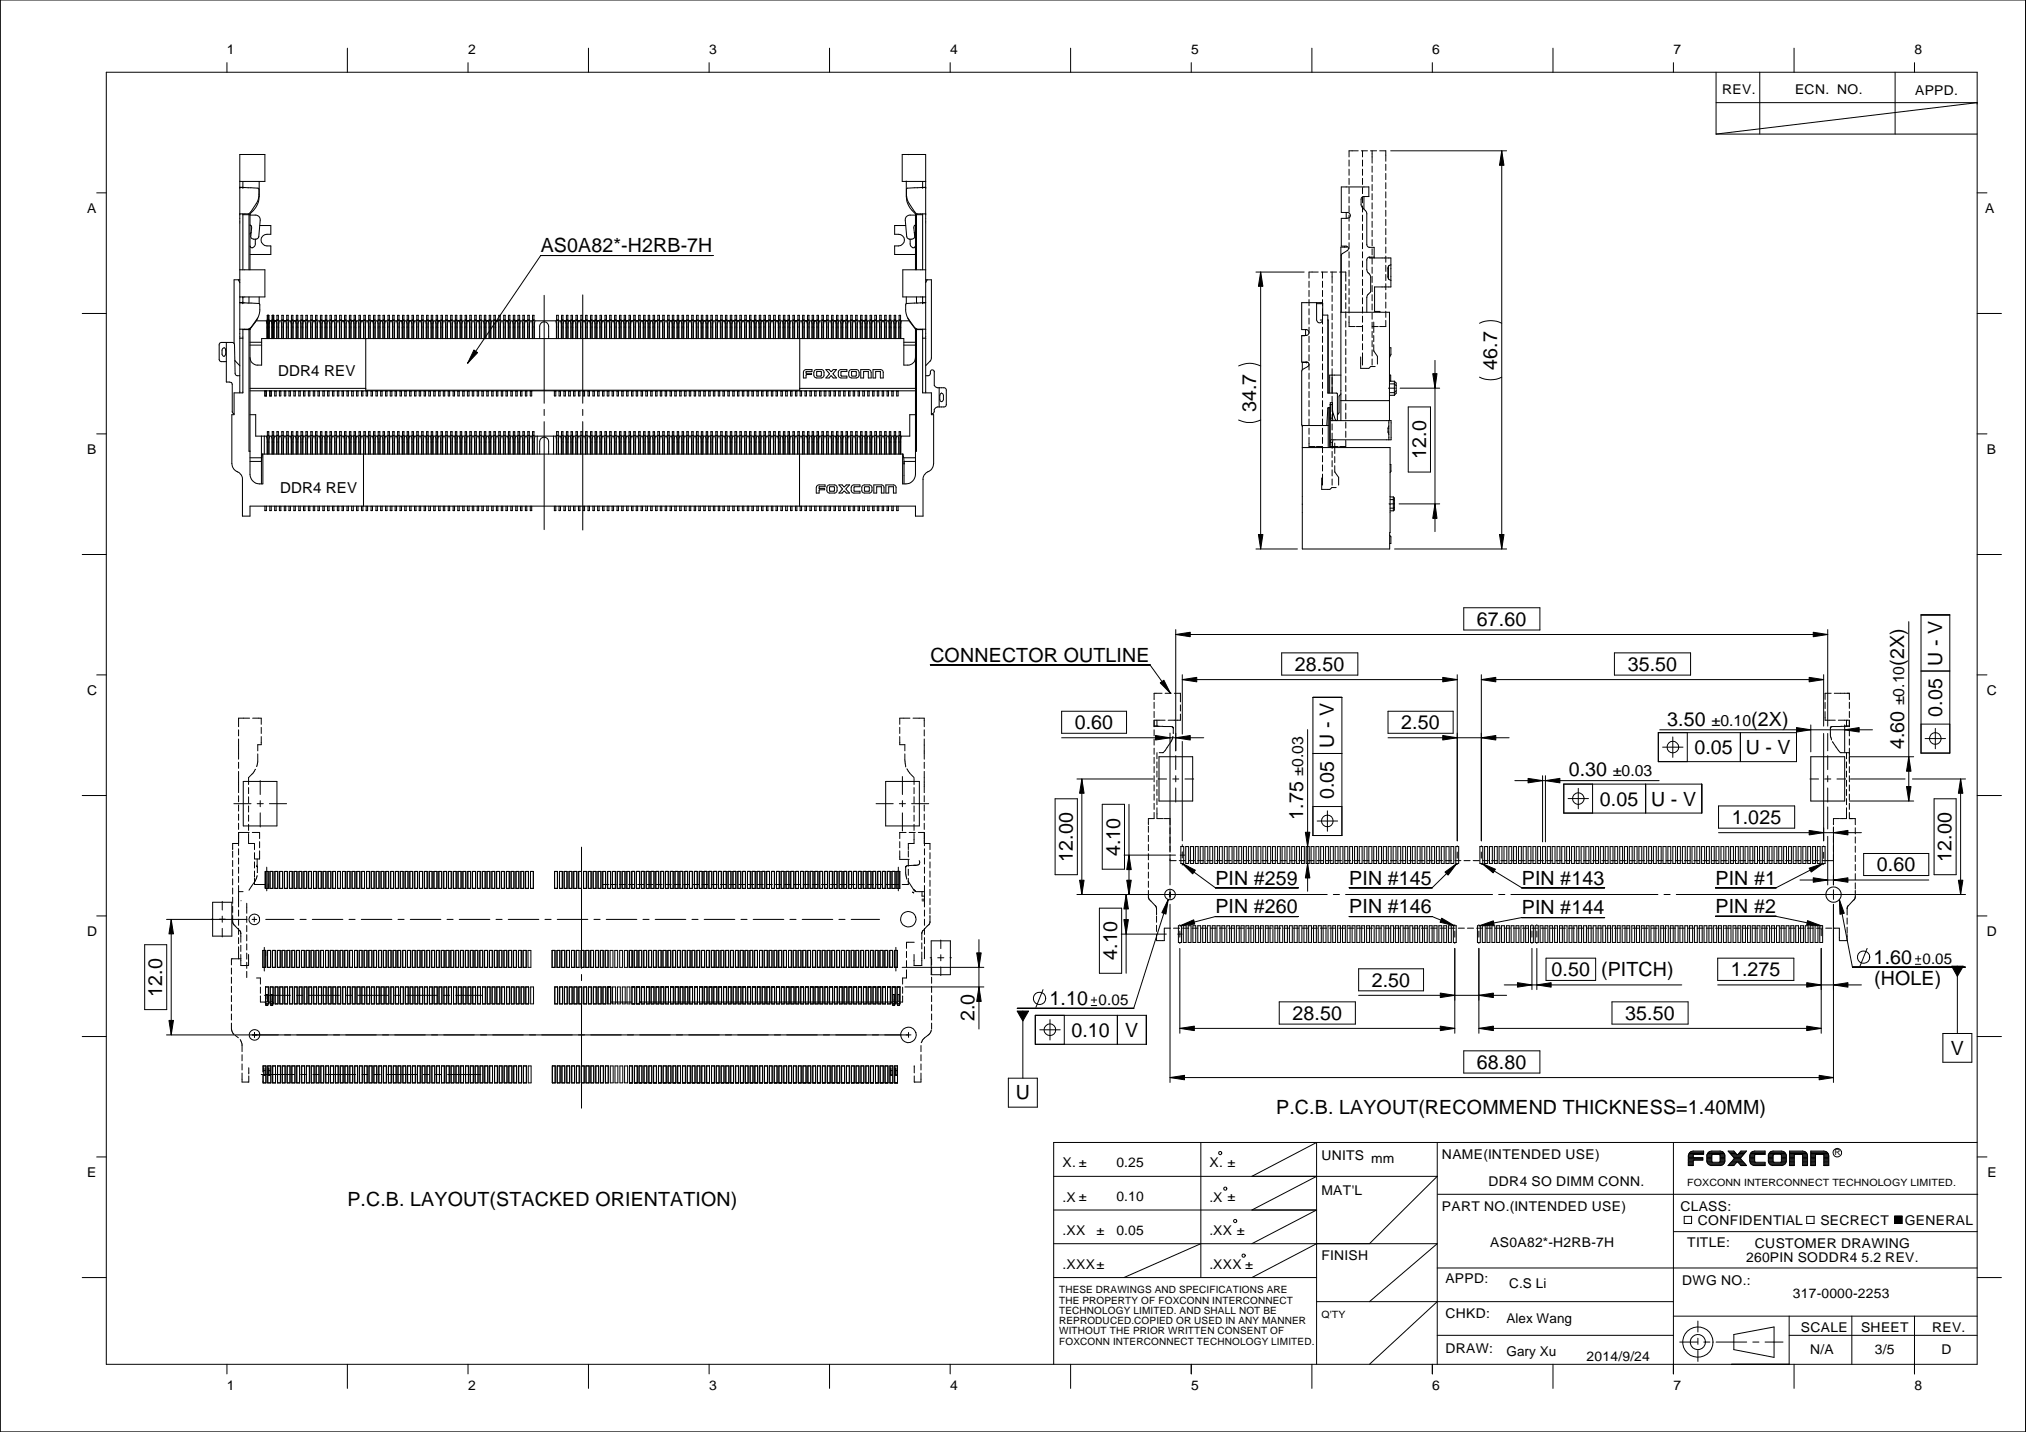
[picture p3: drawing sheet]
<svg xmlns="http://www.w3.org/2000/svg" width="420mm" height="297mm" viewBox="0 0 420 297" stroke-linecap="round" stroke-linejoin="round" font-family="sans-serif">
<defs><g id="words">
<g font-size="4.1">
<text x="112.1" y="52.3">AS0A82*-H2RB-7H</text>
<text x="310.5" y="76.7" transform="rotate(-90 310.5 76.7)">46.7</text>
<text x="260.5" y="85.5" transform="rotate(-90 260.5 85.5)">34.7</text>
<text x="295.7" y="95.2" transform="rotate(-90 295.7 95.2)">12.0</text>
<text x="306.3" y="129.8">67.60</text>
<text x="192.9" y="137.3">CONNECTOR OUTLINE</text>
<text x="268.6" y="139.1">28.50</text>
<text x="337.6" y="139.1">35.50</text>
<text x="394.9" y="138.1" transform="rotate(-90 394.9 138.1)">(2X)</text>
<text x="402.7" y="138.1" transform="rotate(-90 402.7 138.1)">U - V</text>
<text x="402.7" y="148.7" transform="rotate(-90 402.7 148.7)">0.05</text>
<text x="222.9" y="151.2">0.60</text>
<text x="276.6" y="155.2" transform="rotate(-90 276.6 155.2)">U - V</text>
<text x="290.6" y="151.2">2.50</text>
<text x="345.8" y="150.5">3.50</text>
<text x="363.2" y="150.5">(2X)</text>
<text x="394.9" y="155.4" transform="rotate(-90 394.9 155.4)">4.60</text>
<text x="325.3" y="161">0.30</text>
<text x="351.4" y="156.4">0.05</text>
<text x="362" y="156.4">U - V</text>
<text x="276.6" y="165.8" transform="rotate(-90 276.6 165.8)">0.05</text>
<text x="331.8" y="167.1">0.05</text>
<text x="342.4" y="167.1">U - V</text>
<text x="270.2" y="170.1" transform="rotate(-90 270.2 170.1)">1.75</text>
<text x="359.1" y="170.9">1.025</text>
<text x="222.5" y="178.7" transform="rotate(-90 222.5 178.7)">12.00</text>
<text x="232.3" y="177.6" transform="rotate(-90 232.3 177.6)">4.10</text>
<text x="404.7" y="178.7" transform="rotate(-90 404.7 178.7)">12.00</text>
<text x="252" y="183.5">PIN #259</text>
<text x="279.8" y="183.5">PIN #145</text>
<text x="315.6" y="183.5">PIN #143</text>
<text x="355.8" y="183.5">PIN #1</text>
<text x="389.2" y="180.7">0.60</text>
<text x="252" y="189.4">PIN #260</text>
<text x="279.8" y="189.4">PIN #146</text>
<text x="315.6" y="189.7">PIN #144</text>
<text x="355.8" y="189.4">PIN #2</text>
<text x="231.7" y="199.1" transform="rotate(-90 231.7 199.1)">4.10</text>
<text x="321.8" y="202.5">0.50</text>
<text x="332.1" y="202.5">(PITCH)</text>
<text x="359" y="202.5">1.275</text>
<text x="388.6" y="199.9">1.60</text>
<text x="33.6" y="206.7" transform="rotate(-90 33.6 206.7)">12.0</text>
<text x="217.7" y="208.5">1.10</text>
<text x="284.5" y="204.6">2.50</text>
<text x="388.7" y="204.3">(HOLE)</text>
<text x="202.1" y="211.9" transform="rotate(-90 202.1 211.9)">2.0</text>
<text x="222.2" y="215.1">0.10</text>
<text x="233.3" y="215.1">V</text>
<text x="268" y="211.5">28.50</text>
<text x="337" y="211.5">35.50</text>
<text x="306.3" y="221.7">68.80</text>
<text x="404.6" y="218.8">V</text>
<text x="210.6" y="228">U</text>
<text x="264.7" y="231.1">P.C.B. LAYOUT(RECOMMEND THICKNESS=1.40MM)</text>
<text x="72" y="250.1">P.C.B. LAYOUT(STACKED ORIENTATION)</text>
</g>
<g font-size="3.3">
<text x="394.9" y="146.3" transform="rotate(-90 394.9 146.3)">±0.10</text>
<text x="355" y="150.5">±0.10</text>
<text x="270.2" y="160.9" transform="rotate(-90 270.2 160.9)">±0.03</text>
<text x="334.5" y="161">±0.03</text>
</g>
<g font-size="3.1">
<text x="57.7" y="78.1">DDR4 REV</text>
<text x="58.1" y="102.4">DDR4 REV</text>
<text x="398.7" y="200">0.05</text>
<text x="227.8" y="208.5">0.05</text>
</g>
<g font-size="2.8">
<text x="47.1" y="11.2">1</text>
<text x="97.1" y="11.2">2</text>
<text x="147.1" y="11.2">3</text>
<text x="197" y="11.2">4</text>
<text x="247" y="11.2">5</text>
<text x="297" y="11.2">6</text>
<text x="347" y="11.2">7</text>
<text x="397" y="11.2">8</text>
<text x="357.2" y="19.4">REV.</text>
<text x="372.3" y="19.4">ECN. NO.</text>
<text x="397.2" y="19.6">APPD.</text>
<text x="18.1" y="44.2">A</text>
<text x="411.7" y="44.2">A</text>
<text x="18.1" y="94.2">B</text>
<text x="412" y="94.2">B</text>
<text x="18.1" y="144.2">C</text>
<text x="412" y="144.2">C</text>
<text x="18.1" y="194.2">D</text>
<text x="412" y="194.2">D</text>
<text x="18.1" y="244.2">E</text>
<text x="220.4" y="242.1">X. ±</text>
<text x="231.5" y="242.1">0.25</text>
<text x="250.8" y="242.1">X. ±</text>
<text x="274.1" y="240.5">UNITS mm</text>
<text x="299" y="240.4">NAME(INTENDED USE)</text>
<text x="308.7" y="246">DDR4 SO DIMM CONN.</text>
<text x="412.1" y="244.2">E</text>
<text x="220.4" y="249.3">.X ±</text>
<text x="231.5" y="249.2">0.10</text>
<text x="250.8" y="249.3">.X ±</text>
<text x="274.1" y="247.9">MAT'L</text>
<text x="299" y="251.3">PART NO.(INTENDED USE)</text>
<text x="348.5" y="251.2">CLASS:</text>
<text x="220.4" y="256.2">.XX</text>
<text x="227.4" y="256.2">±</text>
<text x="231.5" y="256.2">0.05</text>
<text x="250.8" y="256.2">.XX ±</text>
<text x="352.1" y="254">CONFIDENTIAL</text>
<text x="377.5" y="254">SECRECT</text>
<text x="395" y="254">GENERAL</text>
<text x="220.4" y="263.2">.XXX±</text>
<text x="250.8" y="263.2">.XXX ±</text>
<text x="274.1" y="261.5">FINISH</text>
<text x="309.1" y="258.6">AS0A82*-H2RB-7H</text>
<text x="349.9" y="258.6">TITLE:</text>
<text x="362.1" y="261.7">260PIN SODDR4 5.2 REV.</text>
<text x="363.9" y="258.9">CUSTOMER DRAWING</text>
<text x="299.8" y="266.2">APPD:</text>
<text x="313" y="267.1">C.S Li</text>
<text x="348.9" y="266.6">DWG NO.:</text>
<text x="371.8" y="269.3">317-0000-2253</text>
<text x="299.8" y="273.5">CHKD:</text>
<text x="312.4" y="274.4">Alex Wang</text>
<text x="299.8" y="280.7">DRAW:</text>
<text x="312.4" y="281.3">Gary Xu</text>
<text x="373.5" y="276.4">SCALE</text>
<text x="375.4" y="280.8">N/A</text>
<text x="385.9" y="276.4">SHEET</text>
<text x="388.8" y="280.8">3/5</text>
<text x="400.7" y="276.4">REV.</text>
<text x="402.6" y="280.8">D</text>
<text x="329" y="282.3">2014/9/24</text>
<text x="47.1" y="288.2">1</text>
<text x="97.1" y="288.2">2</text>
<text x="147.1" y="288.2">3</text>
<text x="197" y="288.2">4</text>
<text x="247" y="288.2">5</text>
<text x="297" y="288.2">6</text>
<text x="347" y="288.2">7</text>
<text x="397" y="288.2">8</text>
</g>
<g font-size="2.1">
<text x="349.9" y="246">FOXCONN INTERCONNECT TECHNOLOGY LIMITED.</text>
<text x="219.7" y="268.3">THESE DRAWINGS AND SPECIFICATIONS ARE</text>
<text x="219.7" y="270.4">THE PROPERTY OF FOXCONN INTERCONNECT</text>
<text x="219.7" y="272.5">TECHNOLOGY LIMITED. AND SHALL NOT BE</text>
<text x="219.7" y="274.7">REPRODUCED.COPIED OR USED IN ANY MANNER</text>
<text x="274.1" y="273.3">Q'TY</text>
<text x="219.7" y="276.8">WITHOUT THE PRIOR WRITTEN CONSENT OF</text>
<text x="219.7" y="278.9">FOXCONN INTERCONNECT TECHNOLOGY LIMITED.</text>
</g>
<text font-size="1.7" x="380.4" y="239.6">R</text>
</g></defs>
<g fill="none" stroke="#000" stroke-width=".21">
<path d="M.1 0h420v297h-420M22 15h388v268h-388zM47.1 13v2M72 10v5M97.1 13v2M122 10v5M147.1 13v2M172 10v5M197.1 13v2M222 10v5M247 13v2M272.1 10v5"/>
<path d="M297 13v2M322.1 10v5M347 13v2M355.9 15v12.8M364.9 15v12.8M372.1 10v5M393 15v12.8M397 13v2M49.7 38.9l3.9 .1 .1 .2v1.4l-.2 .9-1.5 2.4-.4 .5h-1.9M49.7 38.9h.1M49.7 37.6h5.2v-5.6h-5.2v49.5M49.7 38.9h.7"/>
<path d="M50.4 38.9h.1M50.4 38.9h.3M50.4 37.6v1.3M53.8 37.6v3.1a4.7 4.7 0 0 1-2 3.7v11.6M187.9 37.5v3.2a4.7 4.7 0 0 0 2 3.7v11.6M188.5 32l-.1 .1M191.3 38.9h.1M191.3 38.9h-.3M191.3 37.6v1.3M191.3 38.9h.7M192 38.9l-3.9 .1-.1 .2v1.4l.2 .9 1.5 2.4 .4 .5h1.9M192 38.9h.1"/>
<path d="M192 37.6h-4.9v-5.6h4.9v49.5M279.8 33.2v1.3M279.8 35.1v1.3M279.8 37v1.3M279.8 38.9v1.3M281.7 31.3h-1.9v1.3M282.3 31.3h1.3M282.6 31.3v1.3M282.6 33.2v1.3M282.6 35.1v1.3M282.6 37v1.3M282.6 38.9v1.3"/>
<path d="M284.2 31.3h1.3M284.6 31.3v2.5M284.6 34.5v1.2M284.6 36.4v1.2M284.6 38.3v1.2M286.1 31.3h1.3v2.1M287.4 34.1v1.2M287.4 36v1.3M287.4 37.9v1.3M287.4 39.8v1.3M288.4 31.3h24.1M311.4 31.3l.5 3h-.9z"/>
<path d="M311.4 31.3v82.6M355.9 21.3h54.1l-54.1 6.5M355.9 27.8h54.1M20.1 40h1.9M49.4 58l.3 .6M49.7 44.4h.1M49.7 56h5.2v5.6h-5.2M49.7 58h-1.2v13.2M50.4 44.4v11.6M50.4 44.5h1.4M51.6 44.5v11.5M51.8 44.6h1.1a.95 .95 0 0 1 1.1 1.1l-.4 3.6-.3 .3h-.7a.58 .58 0 0 1-.6-.7l.2-1.8-.4-.4"/>
<path d="M51.8 46.8h.3M52.1 48.2l-.3 .4M52.9 49.6v1a.67 .67 0 0 1-.3 .6 .67 .67 0 0 1-.7 0l-.1-.1M53.9 46.8h2.3v1.8a1.5 1.5 0 0 0-2.1 1.2 1.49 1.49 0 0 0 2.1 1.2v1.8h-4.4M147.9 53h-35.8l-15.1 22.4M187.8 46.8h-2.3v1.8a1.5 1.5 0 0 1 2.1 1.2 1.49 1.49 0 0 1-2.1 1.2v1.8h4.4M188.8 49.6v1a.67 .67 0 0 0 .3 .6 .67 .67 0 0 0 .7 0l.1-.1M189.6 48.2l.3 .4M189.6 46.8h.3M189.9 44.6h-1.1a.95 .95 0 0 0-1.1 1.1l.3 3.4 .4 .5h.7l.4-.1 .2-.3-.2-2.1 .4-.4M189.9 44.5h1.4M190.1 44.5v11.5"/>
<path d="M191.3 44.4v11.6M192 58h1.2v16.3l-.3 .6-.9 1M192 44.4h.1M192 56h-4.8v5.6h4.8M192.3 58l-.3 .6M260.5 56.4h10M261.4 56.4l.5 3h-.9zM261.4 56.4v57.5M271.5 58.3v1.3M273.4 56.4h-1.9v1.3M274 56.4h1.3M274.3 56.4v1.3"/>
<path d="M274.3 58.3v1.3M275.9 56.4h1.3M276.3 56.4v2.3M276.3 59.4v1.2M277.8 56.4h1.3v1.9M278.8 51.1v.2M279.1 59v1.2M279.2 45.3h-1v5.8h1a.49 .49 0 0 1 .4 .3 .49 .49 0 0 1-.2 .6l-1.1 .6-.1 .3v11.9M279.2 44.1v1.2M279.3 51.3h-1.2v35.9M279.8 40.8v1.3M279.8 42.7v1.3"/>
<path d="M279.8 44.6v1.3M279.8 46.5v1.3M279.8 48.4v1.3M279.8 50.3v1.3M279.8 52.2v1.3M279.8 54.1v1.3M279.8 56v1.3M279.8 58v1.2M279.8 59.9v1.2M282.6 40.8v1.3M282.6 42.7v1.3M282.6 44.6v1.3"/>
<path d="M282.6 46.5v1.3M282.6 48.4v1.3M282.6 50.3v1.3M282.6 52.2v1.3M282.6 54.1v1.3M282.6 56v1.3M282.6 58v1.2M282.6 59.9v1.2M282.9 40.8h1v-2h-5.7v5.3h1.2a.64 .64 0 0 1 .7 .7 .64 .64 0 0 1-.9 .5M282.9 40.8a.58 .58 0 0 0-.6 .6l.1 1.4 1.1 1.4v6.6l.4 .5h1.1v2.2M282.9 40.8v2.6M284 53.3v.2h4.4v6h-3.3v5.1h1.1v.2"/>
<path d="M284.3 53.3v.2M284.6 40.2v1.2M284.6 42.1v1.2M284.6 44v1.3M284.6 45.9v1.3M284.6 47.8v1.3M284.6 49.7v1.3M284.6 51.6v1.3M284.6 53.5v1.3M284.6 55.4v1.3M284.6 57.3v1.3M284.6 59.2v1.3"/>
<path d="M285 53.3h-1.1l-.4 .5v2.4l.8 1.2v3.1l-.6 .6-.2 .5v3.2M287.4 41.7v1.3M287.4 43.6v1.3M287.4 45.5v1.3M287.4 47.4v1.3M287.4 49.3v1.3M287.4 51.2v1.3M287.4 53.1v1.3M287.4 55v1.3M287.4 56.9v1.3M287.4 58.8v1.3M287.9 55.2v2.6"/>
<path d="M288.4 54.9a.71 .71 0 0 0-.6 .8v1.9l.2 .4 .4 .1M410 40h2.1M17 65h5M46.2 72.3l.4-.1a1.37 1.37 0 0 1-.1 1.7l-.5-.4v-.9zM46.9 75h-.9a.44 .44 0 0 1-.5-.5v-3a.45 .45 0 0 1 .5-.5h2.1a.44 .44 0 0 1 .5 .5l.2 6 .3 .4h.6M46.9 71v8.2l1.1 .1 .2 .4v5.8l.3 .3M48.7 74.8l1 1.1M49.7 62.8h.7M49.7 70.1h.7M49.8 62.8l3.9 .1 .2 .2v1.2a3.5 3.5 0 0 1-.7 2l-1.1 1.6-.5 .4h-1.9M50.4 62.8h.1M50.4 68.3v13.2h-1.9v4.5h-.4v10.1a2.17 2.17 0 0 0 1.6 2l.3 .4 .3 .7v7.9h1.5v-2.1h138.1v2.1h1.5v-7.6a2.01 2.01 0 0 1 1.4-1.8l.7-.8 .1-.8v-10.1h-.4v-4.5h-1.9v-13.2"/>
<path d="M50.4 61.6h.1M50.4 61.6v1.2M50.4 68.4h1.4M51.6 61.6v1.3M51.6 68.2v25.4h.2M51.7 68.2l.1 .1M51.8 68.3v30.1a2.14 2.14 0 0 0 2.7 2v-6.2M51.8 74.2a1.59 1.59 0 0 0 1.7 1.5h.8v-5.5h133.1v5.5a1.81 1.81 0 0 0 2.5-1.5M51.8 71.6h2.5M51.8 71h2.5M53.2 66.5h2l.2 .6M53.5 66l-1.7 2.3"/>
<path d="M53.8 61.6v1.4M55.4 68h.1M55.4 70.2v-4.8h.3v4.8M55.4 66.4h.3M55.4 66.5h.3M55.7 68h.1M55.8 70.2v-3.1l.2-.6h.2l.2 .6v3.1M56.4 68h.1M56.5 70.2v-4.8h.3v4.8M56.5 66.4h.3M56.5 66.5h.3M56.8 68h.1"/>
<path d="M57 66.5l-.2 .6v3.1M57.3 66.5l.1 .6v3.1M57.4 68h.1M57.4 70.2v-4.8h.3v4.8M57.4 66.4h.3M57.4 66.5h.3M57.7 68h.1M58.4 67.1l-.2-.6h-.3l-.1 .6v3.1M58.4 68h.1M58.4 70.2l.1-4.8h.2v4.8M58.5 66.4h.2M58.5 66.5h.2"/>
<path d="M58.7 68h.1M59 66.5l-.2 .6v3.1M59.3 66.5l.1 .6v3.1M59.4 68h.1M59.5 70.2v-4.8h.3v4.8M59.5 66.4h.3M59.5 66.5h.3M59.8 68h.1M59.8 70.2v-3.1l.1-.6h.3l.2 .6v3.1M60.4 68h.1M60.4 70.2v-4.8h.3v4.8M60.4 66.4h.3"/>
<path d="M60.4 66.5h.3M60.7 68h.1M60.9 66.5l-.1 .6v3.1M61.2 66.5l.2 .6M61.4 68h.1M61.4 70.2l.1-4.8h.3v4.8M61.5 66.4h.3M61.5 66.5h.3M61.8 68h.1M61.8 70.2v-3.1l.2-.6h.3l.1 .6v3.1M62.4 68h.1M62.4 70.2v-4.8h.4v4.8"/>
<path d="M62.4 66.4h.4M62.4 66.5h.4M62.8 68h.1M62.9 66.5l-.1 .6v3.1M63.2 66.5l.2 .6v3.1M63.4 68h.1M63.4 70.2v-4.8h.3v4.8M63.4 66.4h.3M63.4 66.5h.3M63.7 68h.1M64.4 67.1l-.1-.6h-.3l-.2 .6v3.1M64.4 68h.1"/>
<path d="M64.4 70.2l.1-4.8h.3v4.8M64.5 66.4h.3M64.5 66.5h.3M64.8 68h.1M65 66.5l-.2 .6v3.1M65.3 66.5l.1 .6v3.1M65.4 68h.1M65.4 70.2v-4.8h.3v4.8M65.4 66.4h.3M65.4 66.5h.3M65.7 68h.1M65.8 70.2v-3.1l.1-.6h.3l.2 .6v3.1"/>
<path d="M66.4 68h.1M66.5 70.2v-4.8h.2v4.8M66.5 66.4h.2M66.5 66.5h.2M66.7 68h.1M67 66.5l-.2 .6v3.1M67.3 66.5l.1 .6v3.1M67.4 68h.1M67.5 70.2v-4.8h.3v4.8M67.5 66.4h.3M67.5 66.5h.3M67.8 68h.1"/>
<path d="M67.8 70.2v-3.1l.1-.6h.3l.2 .6v3.1M68.4 68h.1M68.4 70.2v-4.8h.3v4.8M68.4 66.4h.3M68.4 66.5h.3M68.7 68h.1M68.9 66.5l-.1 .6v3.1M69.2 66.5l.2 .6v3.1M69.4 68h.1M69.5 70.2v-4.8h.3v4.8M69.5 66.4h.3M69.5 66.5h.3"/>
<path d="M69.8 68h.1M70.4 67.1l-.1-.6h-.3l-.2 .6v3.1M70.4 68h.1M70.4 70.2v-4.8h.4v4.8M70.4 66.4h.4M70.4 66.5h.4M70.8 68h.1M70.9 66.5l-.1 .6v3.1M71.2 66.5l.2 .6v3.1M71.4 68h.1M71.4 70.2v-4.8h.3v4.8M71.4 66.4h.3"/>
<path d="M71.4 66.5h.3M71.7 68h.1M71.8 70.2v-3.1l.2-.6h.3l.1 .6v3.1M72.4 68h.1M72.5 70.2v-4.8h.3v4.8M72.5 66.4h.3M72.5 66.5h.3M72.8 68h.1M72.9 66.5l-.1 .6v3.1M73.3 66.5l.1 .6M73.4 68h.1M73.4 70.2v-4.8h.3v4.8"/>
<path d="M73.4 66.4h.3M73.4 66.5h.3M73.7 68h.1M73.8 70.2v-3.1l.1-.6h.3l.2 .6v3.1M74.4 68h.1M74.5 70.2v-4.8h.2v4.8M74.5 66.4h.2M74.5 66.5h.2M74.7 68h.1M75 66.5l-.2 .6v3.1M75.3 66.5l.1 .6v3.1M75.4 68h.1"/>
<path d="M75.5 70.2v-4.8h.3v4.8M75.5 66.4h.3M75.5 66.5h.3M75.8 68h.1M75.8 70.2v10.7h90.1v-10.7M76.4 67.1l-.2-.6h-.3l-.1 .6v3.1M76.4 68h.1M76.4 70.2v-4.8h.3v4.8M76.4 66.4h.3M76.4 66.5h.3M76.7 68h.1M77 66.5l-.2 .6v3.1"/>
<path d="M77.2 66.5l.2 .6v3.1M77.4 68h.1M77.5 70.2v-4.8h.3v4.8M77.5 66.4h.3M77.5 66.5h.3M77.8 68h.1M77.8 70.2v-3.1l.2-.6h.3l.1 .6v3.1M78.4 68h.1M78.4 70.2v-4.8h.4v4.8M78.4 66.4h.4M78.4 66.5h.4M78.8 68h.1"/>
<path d="M78.9 66.5l-.1 .6v3.1M79.2 66.5l.2 .6M79.4 68h.1M79.4 70.2v-4.8h.3v4.8M79.4 66.4h.3M79.4 66.5h.3M79.7 68h.1M79.8 70.2v-3.1l.2-.6h.3l.1 .6v3.1M80.4 68h.1M80.5 70.2v-4.8h.3v4.8M80.5 66.4h.3M80.5 66.5h.3"/>
<path d="M80.8 68h.1M80.9 66.5l-.1 .6v3.1M81.3 66.5l.1 .6v3.1M81.4 68h.1M81.4 70.2v-4.8h.3v4.8M81.4 66.4h.3M81.4 66.5h.3M81.7 68h.1M82.4 67.1l-.2-.6h-.3l-.1 .6v3.1M82.4 68h.1M82.4 70.2l.1-4.8h.3v4.8M82.5 66.4h.3"/>
<path d="M82.5 66.5h.3M82.8 68h.1M83 66.5l-.2 .6v3.1M83.3 66.5l.1 .6v3.1M83.4 68h.1M83.5 70.2v-4.8h.3v4.8M83.5 66.4h.3M83.5 66.5h.3M83.8 68h.1M83.8 67.1l.1-.6h.3l.2 .6v3.1M84.4 68h.1M84.4 70.2v-4.8h.3v4.8"/>
<path d="M84.4 66.4h.3M84.4 66.5h.3M84.7 68h.1M85 66.5l-.2 .6v3.1M85.2 66.5l.2 .6M85.4 68h.1M85.4 70.2l.1-4.8h.3v4.8M85.5 66.4h.3M85.5 66.5h.3M85.8 68h.1M85.8 70.2v-3.1l.2-.6h.3l.1 .6v3.1M86.4 68h.1"/>
<path d="M86.4 70.2v-4.8h.3v4.8M86.4 66.4h.3M86.4 66.5h.3M86.7 68h.1M86.9 66.5l-.1 .6v3.1M87.2 66.5l.2 .6v3.1M87.4 68h.1M87.4 70.2v-4.8h.3v4.8M87.4 66.4h.3M87.4 66.5h.3M87.7 68h.1M87.8 70.2v-3.1l.2-.6h.3l.1 .6v3.1"/>
<path d="M88.4 68h.1M88.5 70.2v-4.8h.3v4.8M88.5 66.4h.3M88.5 66.5h.3M88.8 68h.1M88.9 66.5l-.1 .6v3.1M89.3 66.5l.1 .6v3.1M89.4 68h.1M89.4 70.2v-4.8h.3v4.8M89.4 66.4h.3M89.4 66.5h.3M89.7 68h.1"/>
<path d="M89.8 70.2v-3.1l.1-.6h.3l.2 .6v3.1M90.4 68h.1M90.5 70.2v-4.8h.3v4.8M90.5 66.4h.3M90.5 66.5h.3M90.8 68h.1M91 66.5l-.2 .6v3.1M91.3 66.5l.1 .6v3.1M91.4 68h.1M91.5 70.2v-4.8h.3v4.8M91.5 66.4h.3M91.5 66.5h.3"/>
<path d="M91.8 68h.1M91.8 70.2v-3.1l.1-.6h.3l.2 .6v3.1M92.4 68h.1M92.4 70.2v-4.8h.3v4.8M92.4 66.4h.3M92.4 66.5h.3M92.7 68h.1M93 66.5l-.2 .6v3.1M93.2 66.5l.2 .6v3.1M93.4 68h.1M93.5 70.2v-4.8h.3v4.8M93.5 66.4h.3"/>
<path d="M93.5 66.5h.3M93.8 68h.1M94.4 67.1l-.1-.6h-.3l-.2 .6v3.1M94.4 68h.1M94.4 70.2v-4.8h.3v4.8M94.4 66.4h.3M94.4 66.5h.3M94.7 68h.1M94.9 66.5l-.1 .6v3.1M95.2 66.5l.2 .6v3.1M95.4 68h.1M95.5 70.2v-4.8h.2v4.8"/>
<path d="M95.5 66.4h.2M95.5 66.5h.2M95.7 68h.1M95.8 70.2v-3.1l.2-.6h.3l.1 .6v3.1M96.4 68h.1M96.5 70.2v-4.8h.3v4.8M96.5 66.4h.3M96.5 66.5h.3M96.8 68h.1M96.9 66.5l-.1 .6v3.1M97.3 66.5l.1 .6M97.4 68h.1"/>
<path d="M97.4 70.2v-4.8h.3v4.8M97.4 66.4h.3M97.4 66.5h.3M97.7 68h.1M97.8 70.2v-3.1l.1-.6h.3l.2 .6v3.1M98.3 72.6l.7 .6-2 2.2zM98.4 68h.1M98.5 70.2v-4.8h.3v4.8M98.5 66.4h.3M98.5 66.5h.3M98.8 68h.1M99 66.5l-.2 .6v3.1"/>
<path d="M99.3 66.5l.1 .6v3.1M99.4 68h.1M99.4 70.2v-4.8h.4v4.8M99.4 66.4h.4M99.4 66.5h.4M99.8 68h.1M100.4 67.1l-.2-.6h-.3l-.1 .6v3.1M100.4 68h.1M100.4 70.2v-4.8h.3v4.8M100.4 66.4h.3M100.4 66.5h.3M100.7 68h.1"/>
<path d="M101 66.5l-.2 .6v3.1M101.2 66.5l.2 .6v3.1M101.4 68h.1M101.5 70.2v-4.8h.3v4.8M101.5 66.4h.3M101.5 66.5h.3M101.8 68h.1M101.8 70.2v-3.1l.2-.6h.3l.1 .6v3.1M102.4 68h.1M102.4 70.2v-4.8h.3v4.8M102.4 66.4h.3M102.4 66.5h.3"/>
<path d="M102.7 68h.1M102.9 66.5l-.1 .6v3.1M103.2 66.5l.2 .6M103.4 68h.1M103.4 70.2l.1-4.8h.2v4.8M103.5 66.4h.2M103.5 66.5h.2M103.7 68h.1M103.8 70.2v-3.1l.2-.6h.3l.1 .6v3.1M104.4 68h.1M104.5 70.2v-4.8h.3v4.8M104.5 66.4h.3"/>
<path d="M104.5 66.5h.3M104.8 68h.1M104.9 66.5l-.1 .6M105.2 66.5l.2 .6v3.1M105.4 68h.1M105.4 70.2v-4.8h.3v4.8M105.4 66.4h.3M105.4 66.5h.3M105.7 68h.1M106.4 67.1l-.2-.6h-.3l-.1 .6v3.1M106.4 68h.1M106.4 70.2l.1-4.8h.3v4.8"/>
<path d="M106.5 66.4h.3M106.5 66.5h.3M106.8 68h.1M107 66.5l-.2 .6v3.1M107.3 66.5l.1 .6v3.1M107.4 68h.1M107.4 70.2v-4.8h.4v4.8M107.4 66.4h.4M107.4 66.5h.4M107.8 68h.1M107.8 67.1l.1-.6h.3l.2 .6v3.1M108.4 68h.1"/>
<path d="M108.4 70.2v-4.8h.3v4.8M108.4 66.4h.3M108.4 66.5h.3M108.7 68h.1M109 66.5l-.2 .6v3.1M109.3 66.5l.1 .6v3.1M109.4 68h.1M109.5 70.2v-4.8h.3v4.8M109.5 66.4h.3M109.5 66.5h.3M109.8 68h.1M109.8 70.2v-3.1l.2-.6h.3l.1 .6v3.1"/>
<path d="M110.4 68h.1M110.4 70.2v-4.8h.3v4.8M110.4 66.4h.3M110.4 66.5h.3M110.7 68h.1M111.9 70.2v-2.6a.93 .93 0 0 1 .9-.8 .93 .93 0 0 1 1 .8v2.6M112.8 61.3v22.4M115.4 67.1l-.1-.6h-4.4l-.1 .6v3.1M115.4 68h.1M115.4 70.2v-4.8h.4v4.8M115.4 66.4h.4M115.4 66.5h.4"/>
<path d="M115.8 68h.1M115.8 70.2v-3.1l.1-.6h.3l.2 .6v3.1M116.4 68h.1M116.4 70.2v-4.8h.3v4.8M116.4 66.4h.3M116.4 66.5h.3M116.7 68h.1M117 66.5l-.2 .6v3.1M117.3 66.5l.1 .6v3.1M117.4 68h.1M117.5 70.2v-4.8h.3v4.8M117.5 66.4h.3"/>
<path d="M117.5 66.5h.3M117.8 68h.1M117.9 66.5l-.1 .6v3.1M118.3 66.5l.1 .6M118.4 68h.1M118.4 70.2v-4.8h.3v4.8M118.4 66.4h.3M118.4 66.5h.3M118.7 68h.1M118.9 66.5l-.1 .6v3.1M119.2 66.5l.2 .6v3.1M119.4 68h.1"/>
<path d="M119.5 70.2v-4.8h.2v4.8M119.5 66.4h.2M119.5 66.5h.2M119.7 68h.1M120 66.5l-.2 .6v3.1M120.3 66.5l.1 .6v3.1M120.4 68h.1M120.5 70.2v-4.8h.3v4.8M120.5 66.4h.3M120.5 66.5h.3M120.8 68h.1M120.9 61.2v22.5"/>
<path d="M120.9 66.5l-.1 .6v3.1M121.2 66.5l.2 .6M121.4 68h.1M121.4 70.2v-4.8h.3v4.8M121.4 66.4h.3M121.4 66.5h.3M121.7 68h.1M122 66.5l-.2 .6v3.1M122.2 66.5l.2 .6v3.1M122.4 68h.1M122.5 70.2v-4.8h.3v4.8M122.5 66.4h.3"/>
<path d="M122.5 66.5h.3M122.8 68h.1M123 66.5l-.2 .6v3.1M123.3 66.5l.1 .6v3.1M123.4 68h.1M123.4 70.2v-4.8h.3v4.8M123.4 66.4h.3M123.4 66.5h.3M123.7 68h.1M123.9 66.5l-.1 .6v3.1M124.2 66.5l.2 .6M124.4 68h.1"/>
<path d="M124.4 70.2v-4.8h.3v4.8M124.4 66.4h.3M124.4 66.5h.3M124.7 68h.1M125 66.5l-.2 .6v3.1M125.3 66.5l.1 .6v3.1M125.4 68h.1M125.5 70.2v-4.8h.3v4.8M125.5 66.4h.3M125.5 66.5h.3M125.8 68h.1M125.9 66.5l-.1 .6"/>
<path d="M126.3 66.5l.1 .6v3.1M126.4 68h.1M126.4 70.2v-4.8h.3v4.8M126.4 66.4h.3M126.4 66.5h.3M126.7 68h.1M126.9 66.5l-.1 .6v3.1M127.2 66.5l.2 .6M127.4 68h.1M127.4 70.2l.1-4.8h.3v4.8M127.5 66.4h.3M127.5 66.5h.3"/>
<path d="M127.8 68h.1M128 66.5l-.2 .6v3.1M128.3 66.5l.1 .6v3.1M128.4 68h.1M128.5 70.2v-4.8h.3v4.8M128.5 66.4h.3M128.5 66.5h.3M128.8 68h.1M128.9 66.5l-.1 .6M129.2 66.5l.2 .6v3.1M129.4 68h.1M129.4 70.2v-4.8h.3v4.8"/>
<path d="M129.4 66.4h.3M129.4 66.5h.3M129.7 68h.1M130 66.5l-.2 .6v3.1M130.2 66.5l.2 .6v3.1M130.4 68h.1M130.5 70.2v-4.8h.3v4.8M130.5 66.4h.3M130.5 66.5h.3M130.8 68h.1M131 66.5l-.2 .6v3.1M131.3 66.5l.1 .6v3.1"/>
<path d="M131.4 68h.1M131.4 70.2v-4.8h.3v4.8M131.4 66.4h.3M131.4 66.5h.3M131.7 68h.1M131.9 66.5l-.1 .6v3.1M132.2 66.5l.2 .6v3.1M132.4 68h.1M132.4 70.2v-4.8h.3v4.8M132.4 66.4h.3M132.4 66.5h.3M132.7 68h.1"/>
<path d="M133 66.5l-.2 .6v3.1M133.3 66.5l.1 .6v3.1M133.4 68h.1M133.5 70.2v-4.8h.3v4.8M133.5 66.4h.3M133.5 66.5h.3M133.8 68h.1M133.9 66.5l-.1 .6v3.1M134.3 66.5l.1 .6v3.1M134.4 68h.1M134.4 70.2v-4.8h.3v4.8M134.4 66.4h.3"/>
<path d="M134.4 66.5h.3M134.7 68h.1M134.9 66.5l-.1 .6v3.1M135.2 66.5l.2 .6v3.1M135.4 68h.1M135.5 70.2v-4.8h.3v4.8M135.5 66.4h.3M135.5 66.5h.3M135.8 68h.1M136 66.5l-.2 .6v3.1M136.3 66.5l.1 .6M136.4 68h.1"/>
<path d="M136.4 70.2v-4.8h.4v4.8M136.4 66.4h.4M136.4 66.5h.4M136.8 68h.1M136.9 66.5l-.1 .6v3.1M137.2 66.5l.2 .6v3.1M137.4 68h.1M137.4 70.2v-4.8h.3v4.8M137.4 66.4h.3M137.4 66.5h.3M137.7 68h.1M137.8 70.2v-3.1l.2-.6h.2l.2 .6v3.1"/>
<path d="M138.4 68h.1M138.5 70.2v-4.8h.3v4.8M138.5 66.4h.3M138.5 66.5h.3M138.8 68h.1M139 66.5l-.2 .6v3.1M139.3 66.5l.1 .6M139.4 68h.1M139.4 70.2v-4.8h.3v4.8M139.4 66.4h.3M139.4 66.5h.3M139.7 68h.1"/>
<path d="M139.9 66.5l-.1 .6v3.1M140.2 66.5l.2 .6v3.1M140.4 68h.1M140.5 70.2v-4.8h.2v4.8M140.5 66.4h.2M140.5 66.5h.2M140.7 68h.1M141 66.5l-.2 .6v3.1M141.3 66.5l.1 .6v3.1M141.4 68h.1M141.5 70.2v-4.8h.3v4.8M141.5 66.4h.3"/>
<path d="M141.5 66.5h.3M141.8 68h.1M141.9 66.5l-.1 .6v3.1M142.3 66.5l.1 .6M142.4 68h.1M142.4 70.2v-4.8h.3v4.8M142.4 66.4h.3M142.4 66.5h.3M142.7 68h.1M142.9 66.5l-.1 .6v3.1M143.2 66.5l.2 .6v3.1M143.4 68h.1"/>
<path d="M143.5 70.2v-4.8h.3v4.8M143.5 66.4h.3M143.5 66.5h.3M143.8 68h.1M144 66.5l-.2 .6v3.1M144.3 66.5l.1 .6v3.1M144.4 68h.1M144.4 70.2v-4.8h.4v4.8M144.4 66.4h.4M144.4 66.5h.4M144.8 68h.1M144.9 66.5l-.1 .6v3.1"/>
<path d="M145.2 66.5l.2 .6M145.4 68h.1M145.4 70.2v-4.8h.3v4.8M145.4 66.4h.3M145.4 66.5h.3M145.7 68h.1M146 66.5l-.2 .6v3.1M146.3 66.5l.1 .6v3.1M146.4 68h.1M146.5 70.2v-4.8h.3v4.8M146.5 66.4h.3M146.5 66.5h.3"/>
<path d="M146.8 68h.1M147 66.5l-.2 .6M147.3 66.5l.1 .6v3.1M147.4 68h.1M147.4 70.2v-4.8h.3v4.8M147.4 66.4h.3M147.4 66.5h.3M147.7 68h.1M148.4 67.1l-.2-.6h-.3l-.1 .6v3.1M148.4 68h.1M148.4 70.2l.1-4.8h.2v4.8M148.5 66.4h.2"/>
<path d="M148.5 66.5h.2M148.7 68h.1M149 66.5l-.2 .6v3.1M149.3 66.5l.1 .6v3.1M149.4 68h.1M149.5 70.2v-4.8h.3v4.8M149.5 66.4h.3M149.5 66.5h.3M149.8 68h.1M149.9 66.5l-.1 .6M150.2 66.5l.2 .6v3.1M150.4 68h.1"/>
<path d="M150.4 70.2v-4.8h.3v4.8M150.4 66.4h.3M150.4 66.5h.3M150.7 68h.1M150.9 66.5l-.1 .6v3.1M151.2 66.5l.2 .6v3.1M151.4 68h.1M151.5 70.2v-4.8h.3v4.8M151.5 66.4h.3M151.5 66.5h.3M151.8 68h.1M152 66.5l-.2 .6v3.1"/>
<path d="M152.3 66.5l.1 .6v3.1M152.4 68h.1M152.4 70.2v-4.8h.4v4.8M152.4 66.4h.4M152.4 66.5h.4M152.8 68h.1M152.9 66.5l-.1 .6M153.2 66.5l.2 .6v3.1M153.4 68h.1M153.4 70.2v-4.8h.3v4.8M153.4 66.4h.3M153.4 66.5h.3"/>
<path d="M153.7 68h.1M154 66.5l-.2 .6v3.1M154.3 66.5l.1 .6v3.1M154.4 68h.1M154.5 70.2v-4.8h.3v4.8M154.5 66.4h.3M154.5 66.5h.3M154.8 68h.1M155 66.5l-.2 .6v3.1M155.3 66.5l.1 .6v3.1M155.4 68h.1M155.4 70.2v-4.8h.3v4.8"/>
<path d="M155.4 66.4h.3M155.4 66.5h.3M155.7 68h.1M155.9 66.5l-.1 .6v3.1M156.2 66.5l.2 .6v3.1M156.4 68h.1M156.5 70.2v-4.8h.2v4.8M156.5 66.4h.2M156.5 66.5h.2M156.7 68h.1M157 66.5l-.2 .6v3.1M157.3 66.5l.1 .6v3.1"/>
<path d="M157.4 68h.1M157.5 70.2v-4.8h.3v4.8M157.5 66.4h.3M157.5 66.5h.3M157.8 68h.1M157.9 66.5l-.1 .6v3.1M158.2 66.5l.2 .6v3.1M158.4 68h.1M158.4 70.2v-4.8h.3v4.8M158.4 66.4h.3M158.4 66.5h.3M158.7 68h.1"/>
<path d="M159 66.5l-.2 .6v3.1M159.2 66.5l.2 .6v3.1M159.4 68h.1M159.5 70.2v-4.8h.3v4.8M159.5 66.4h.3M159.5 66.5h.3M159.8 68h.1M160 66.5l-.2 .6v3.1M160.3 66.5l.1 .6M160.4 68h.1M160.4 70.2v-4.8h.4v4.8M160.4 66.4h.4"/>
<path d="M160.4 66.5h.4M160.8 68h.1M160.9 66.5l-.1 .6v3.1M161.2 66.5l.2 .6v3.1M161.4 68h.1M161.4 70.2v-4.8h.3v4.8M161.4 66.4h.3M161.4 66.5h.3M161.7 68h.1M161.8 70.2v-3.1l.2-.6h.3l.1 .6v3.1M162.4 68h.1M162.5 70.2v-4.8h.3v4.8"/>
<path d="M162.5 66.4h.3M162.5 66.5h.3M162.8 68h.1M162.9 66.5l-.1 .6v3.1M163.3 66.5l.1 .6M163.4 68h.1M163.4 70.2v-4.8h.3v4.8M163.4 66.4h.3M163.4 66.5h.3M163.7 68h.1M163.8 70.2v-3.1l.1-.6h.3l.2 .6v3.1M164.4 68h.1"/>
<path d="M164.5 70.2v-4.8h.2v4.8M164.5 66.4h.2M164.5 66.5h.2M164.7 68h.1M165 66.5l-.2 .6v3.1M165.3 66.5l.1 .6v3.1M165.4 68h.1M165.5 70.2v-4.8h.3v4.8M165.5 66.4h.3M165.5 66.5h.3M165.8 68h.1M166.4 67.1l-.2-.6h-.3l-.1 .6v3.1"/>
<path d="M166.4 68h.1M166.4 70.2v-4.8h.3v4.8M166.4 66.4h.3M166.4 66.5h.3M166.7 68h.1M166.8 76.8l.3-.1h1.3v.3l-1.2 .1v.3h1.1v.3h-1l-.1 .1v.6h-.6v-1.3zM167 66.5l-.2 .6v3.1M167.2 66.5l.2 .6v3.1M167.4 68h.1M167.5 70.2v-4.8h.3v4.8M167.5 66.4h.3M167.5 66.5h.3"/>
<path d="M167.8 68h.1M167.8 67.1l.2-.6h.3l.1 .6v3.1M168.4 68h.1M168.4 70.2v-4.8h.3v4.8M168.4 66.4h.3M168.4 66.5h.3M168.7 68h.1M168.9 76.8l.3-.1h1.1a.58 .58 0 0 1 .6 .6v.5a.58 .58 0 0 1-.6 .6h-.9a.58 .58 0 0 1-.6-.6zM168.9 66.5l-.1 .6v3.1M169.2 66.5l.2 .6M169.4 77l.9 .1v.9h-.9zM169.4 68h.1"/>
<path d="M169.4 70.2v-4.8h.3v4.8M169.4 66.4h.3M169.4 66.5h.3M169.7 68h.1M169.8 70.2v-3.1l.2-.6h.3l.1 .6v3.1M170.4 68h.1M170.5 70.2v-4.8h.3v4.8M170.5 66.4h.3M170.5 66.5h.3M170.8 68h.1M170.9 66.5l-.1 .6M171.3 76.7h.6l.4 .4 .5-.4h.7l-.7 .8 .7 .9h-.7l-.3-.4h-.2l-.4 .4h-.6l.7-.8z"/>
<path d="M171.3 66.5l.1 .6v3.1M171.4 68h.1M171.4 70.2v-4.8h.3v4.8M171.4 66.4h.3M171.4 66.5h.3M171.7 68h.1M171.8 70.2v-3.1l.1-.6h.3l.2 .6v3.1M172.4 68h.1M172.5 70.2v-4.8h.3v4.8M172.5 66.4h.3M172.5 66.5h.3M172.8 68h.1"/>
<path d="M173 66.5l-.2 .6v3.1M173.3 66.5l.1 .6v3.1M173.4 68h.1M173.5 70.2v-4.8h.3v4.8M173.5 66.4h.3M173.5 66.5h.3M173.8 68h.1M173.8 67.1l.1-.6h.3l.2 .6v3.1M174 76.8l.3-.1h1.3v.3l-1.2 .1v.9h1.2v.4h-1.2a.58 .58 0 0 1-.5-.6v-.7zM174.4 68h.1M174.4 70.2v-4.8h.3v4.8M174.4 66.4h.3"/>
<path d="M174.4 66.5h.3M174.7 68h.1M175 66.5l-.2 .6v3.1M175.2 66.5l.2 .6v3.1M175.4 68h.1M175.5 70.2v-4.8h.3v4.8M175.5 66.4h.3M175.5 66.5h.3M175.8 68h.1M175.8 70.2v-3.1l.2-.6h.3l.1 .6v3.1M176.3 76.8l1.3-.1a.58 .58 0 0 1 .6 .6v.5a.58 .58 0 0 1-.6 .6h-1a.58 .58 0 0 1-.6-.6l.1-.8zM176.4 68h.1"/>
<path d="M176.4 70.2v-4.8h.3v4.8M176.4 66.4h.3M176.4 66.5h.3M176.6 77.1h1v.8l-.9 .1zM176.7 68h.1M176.9 66.5l-.1 .6v3.1M177.2 66.5l.2 .6v3.1M177.4 68h.1M177.4 70.2v-4.8h.3v4.8M177.4 66.4h.3M177.4 66.5h.3M177.7 68h.1"/>
<path d="M177.8 70.2v-3.1l.2-.6h.3l.1 .6v3.1M178.4 68h.1M178.5 70.2v-4.8h.3v4.8M178.5 66.4h.3M178.5 66.5h.3M178.5 76.7h1.6a.58 .58 0 0 1 .6 .6v1.1h-.6v-1.4h-1v1.4h-.6zM178.8 68h.1M178.9 66.5l-.1 .6v3.1M179.3 66.5l.1 .6v3.1M179.4 68h.1M179.4 70.2v-4.8h.3v4.8M179.4 66.4h.3"/>
<path d="M179.4 66.5h.3M179.7 68h.1M179.8 70.2v-3.1l.1-.6h.3l.2 .6v3.1M180.4 68h.1M180.5 70.2v-4.8h.3v4.8M180.5 66.4h.3M180.5 66.5h.3M180.8 68h.1M181 66.5l-.2 .6v3.1M181 76.7h1.6a.58 .58 0 0 1 .6 .6v1.1h-.6v-1.4h-1v1.4h-.6zM181.3 66.5l.1 .6M181.4 68h.1"/>
<path d="M181.4 70.2v-4.8h.4v4.8M181.4 66.4h.4M181.4 66.5h.4M181.8 68h.1M181.8 70.2v-3.1l.1-.6h.3l.2 .6v3.1M182.4 68h.1M182.4 70.2v-4.8h.3v4.8M182.4 66.4h.3M182.4 66.5h.3M182.7 68h.1M183 66.5l-.2 .6v3.1M183.2 66.5l.2 .6v3.1"/>
<path d="M183.4 68h.1M183.5 70.2v-4.8h.3v4.8M183.5 66.4h.3M183.5 66.5h.3M183.8 68h.1M184.4 67.1l-.1-.6h-.3l-.2 .6v3.1M184.4 68h.1M184.4 70.2v-4.8h.3v4.8M184.4 66.4h.3M184.4 66.5h.3M184.7 68h.1M184.8 70.2v-3.1l.1-.6h.3l.2 .6v3.1"/>
<path d="M185.4 68h.1M185.5 70.2v-4.8h.2v4.8M185.5 66.4h.2M185.5 66.5h.2M185.7 68h.1M185.8 70.2v-3.1l.2-.6h.3l.1 .6v3.1M186.4 68h.1M186.5 70.2v-4.8h.3v4.8M186.5 66.4h.3M186.5 66.5h.3M186.8 68h.1M187.4 71.6h2.5"/>
<path d="M187.4 71h2.5M187.9 61.6v1.4M188.2 66l1.7 2.3M188.5 66.5h-1.6l-.1 .6v3.1M189.9 68.3v30.1a2.14 2.14 0 0 1-2.7 2v-6.2M189.9 68.4h1.4M190 68.2l-.1 .1M190.1 61.6v1.3M190.1 68.2v25.4h-.2M191.3 62.8h.1M191.3 61.6h.1M191.3 61.6v1.2"/>
<path d="M191.3 62.8h.7M191.3 70.1h.7M191.9 62.8l-3.9 .1-.2 .2v1.2a3.5 3.5 0 0 0 .7 2l1.1 1.6 .5 .4h1.9M192 77.9h.6a.62 .62 0 0 0 .3-.8 .41 .41 0 0 1 .4-.4 .41 .41 0 0 1 .4 .3v2.9l.7 .5h1.3a.45 .45 0 0 1 .5 .5v3a.44 .44 0 0 1-.5 .5h-1.3l-.7 .5v.4a.46 .46 0 0 1-.5 .5M256.9 75.9a5 5 0 0 1 4.5 0M269.9 69.6v5.5h1.1M270.8 68.4v1.2h-.9M270.8 75.1v.1M271 75.1a.5 .5 0 0 1 .4 .4 .5 .5 0 0 1-.2 .5l-1 .6-.3 .3v11.2l.3 .2M271 75.1h.1M271.3 75.2h-1.2v1.5M271.5 60.2v1.3"/>
<path d="M271.5 62.1v1.3M271.5 64.1v1.2M271.5 66v1.2M271.5 67.9v1.2M271.5 69.8v1.2M271.5 71.7v1.2M271.5 73.6v1.2M271.5 75.5v1.3M271.5 77.4v1.3M271.5 79.3v1.3M273 62.8v3.6a.61 .61 0 0 0 .7 .6 .61 .61 0 0 0 .6-.6h-.5M273 63h1.3"/>
<path d="M274.3 60.2v1.3M274.3 62.1v1.3M274.3 64.1v3.1M274.3 67.9v1.2M274.3 69.8v1.2M274.3 71.7v1.2M274.3 73.6v1.2M274.3 75.5v1.3M274.3 77.4v1.3M274.3 79.3v1.3M274.3 63v2.4h1.1v16.1h1.8l.2 .2v5.4l-.3 .1M274.3 63l-.2-.2h-4.2v5.6h1.1a.62 .62 0 0 1 .5 .6 .62 .62 0 0 1-.7 .6h-.9"/>
<path d="M275.4 66.4l.1 15.1M276.3 61.3v1.2M276.3 63.2v1.2M276.3 65.1v1.2M276.3 67v1.2M276.3 68.9v1.2M276.3 70.8v1.3M276.3 72.7v1.3M276.3 74.6v1.3M276.3 76.5v5.1M278.1 77.8h-2.4v3.7M278.1 64.8h10.1v22.4"/>
<path d="M279.1 60.9v1.2M279.1 62.8v1.3M279.1 64.7v1.3M279.1 66.6v1.3M279.1 68.5v1.3M279.1 70.4v1.3M279.1 72.3v1.3M279.1 74.2v1.3M279.1 76.1v1.3M279.1 78v1.3M279.1 79.9v1.3M279.8 65.6v2.1h1.2"/>
<path d="M279.8 61.8v1.2M279.8 63.7v1.2M281.3 67.7h1.3M282.2 74v2.4h1.7l.4-.4h.9M282.6 61.8v1.2M282.6 63.7v1.2M282.6 65.6v1.2M282.6 67.5v1.2M282.6 69.4v1.3M282.6 71.3v1.3M282.6 73.2v2.5M284.6 61.1v1.3"/>
<path d="M284.6 63v1.3M284.6 64.9v1.3M284.6 66.8v1.3M284.6 68.7v1.3M284.6 70.7v1.2M284.6 72.6v1.2M284.6 74.5v1.2M284.6 67.7h1.2M284.9 66.8v2.2M284.9 69.6v1.3M284.9 71.5v1.3l.8 1.1v1.6M287.4 60.7v1.3"/>
<path d="M287.4 62.7v1.2M287.4 64.6v1.2M287.4 66.5v1.2h-1.3M288.2 72.1h.2v1.5l-.2 .6M288.2 77.8h.2v1.3M288.2 79.1h1M288.2 79.6h1M288.4 79l-.1 .1M289.2 79.1l.3 .4v1.5l-.3 .4h-1M289.2 79.1v.5M289.2 79.6v2.4M289.2 79.6l.3 .4"/>
<path d="M297.1 77.5h.9l-.4 3zM297.6 74.8v35.5M306.8 78.2a5.1 5.1 0 0 0 4.6 0M306.8 67.1a5.1 5.1 0 0 1 4.6 0M410 65h5.1M20.1 90h1.9M51.8 86h1.2v4.5h2.2l.2 .6M51.8 80.6h24M51.8 81.1h138.1M51.8 95h2.4M54.2 90.5v5.2h-2.4M54.8 90.5v3.7"/>
<path d="M54.9 81.1v1h.3v-1M54.9 81.2h.3M55.4 94.2v-4.7h.3v4.7M55.4 91.7h.1M55.4 90.3h.3M55.4 90.4h.3M55.7 91.7h.1M55.8 94.2v-3.1l.2-.6h.2l.2 .6v3.1M56 81.1v1h.2v-1M56 81.2h.2M56.4 91.7h.1M56.5 94.2v-4.7h.3v4.7"/>
<path d="M56.5 90.3h.3M56.5 90.4h.3M56.8 91.7h.1M56.8 94.2v-3.1l.2-.6h.3l.1 .6v3.1M57 81.1v1h.3v-1M57 81.2h.3M57.4 91.7h.1M57.4 94.2v-4.7h.3v4.7M57.4 90.3h.3M57.4 90.4h.3M57.7 91.7h.1M57.9 81.1v1h.3v-1"/>
<path d="M57.9 81.2h.3M58.4 91.7h.1M58.4 91.1l-.2-.6h-.3l-.1 .6v3.1M58.4 94.2l.1-4.7h.2v4.7M58.5 90.3h.2M58.5 90.4h.2M58.7 91.7h.1M58.8 94.2v-3.1l.2-.6h.3l.1 .6v3.1M59 81.1v1h.3v-1M59 81.2h.3M59.4 91.7h.1M59.5 94.2v-4.7h.3v4.7"/>
<path d="M59.5 90.3h.3M59.5 90.4h.3M59.8 91.7h.1M59.8 94.2v-3.1l.1-.6h.3l.2 .6v3.1M59.9 81.1v1h.3v-1M59.9 81.2h.3M60.4 91.7h.1M60.4 94.2v-4.7h.3v4.7M60.4 90.3h.3M60.4 90.4h.3M60.7 91.7h.1M60.9 81.1v1h.3v-1"/>
<path d="M60.9 81.2h.3M61.4 91.7h.1M61.4 91.1l-.2-.6h-.3l-.1 .6v3.1M61.4 94.2l.1-4.7h.3v4.7M61.5 90.3h.3M61.5 90.4h.3M61.8 91.7h.1M61.8 94.2v-3.1l.2-.6h.3l.1 .6v3.1M62 81.1v1h.3v-1M62 81.2h.3M62.4 91.7h.1M62.4 94.2v-4.7h.4v4.7"/>
<path d="M62.4 90.3h.4M62.4 90.4h.4M62.8 91.7h.1M62.8 94.2v-3.1l.1-.6h.3l.2 .6v3.1M62.9 81.1v1h.3v-1M62.9 81.2h.3M63.4 91.7h.1M63.4 94.2v-4.7h.3v4.7M63.4 90.3h.3M63.4 90.4h.3M63.7 91.7h.1M64 81.1v1h.3v-1"/>
<path d="M64 81.2h.3M64.4 91.7h.1M64.4 91.1l-.1-.6h-.3l-.2 .6v3.1M64.4 94.2l.1-4.7h.3v4.7M64.5 90.3h.3M64.5 90.4h.3M64.8 91.7h.1M64.8 94.2v-3.1l.2-.6h.3l.1 .6v3.1M65 81.1v1h.3v-1M65 81.2h.3M65.4 91.7h.1M65.4 94.2v-4.7h.3v4.7"/>
<path d="M65.4 90.3h.3M65.4 90.4h.3M65.7 91.7h.1M65.8 94.2v-3.1l.1-.6h.3l.2 .6v3.1M65.9 81.1v1h.3v-1M65.9 81.2h.3M66.4 91.7h.1M66.5 94.2v-4.7h.2v4.7M66.5 90.3h.2M66.5 90.4h.2M66.7 91.7h.1M66.8 94.2v-3.1l.2-.6h.3l.1 .6v3.1"/>
<path d="M67 81.1v1h.3v-1M67 81.2h.3M67.4 91.7h.1M67.5 94.2v-4.7h.3v4.7M67.5 90.3h.3M67.5 90.4h.3M67.8 91.7h.1M67.8 94.2v-3.1l.1-.6h.3l.2 .6v3.1M67.9 81.1v1h.3v-1M67.9 81.2h.3M68.4 91.7h.1M68.4 94.2v-4.7h.3v4.7"/>
<path d="M68.4 90.3h.3M68.4 90.4h.3M68.7 91.7h.1M68.8 94.2v-3.1l.1-.6h.3l.2 .6v3.1M68.9 81.1v1h.3v-1M68.9 81.2h.3M69.4 91.7h.1M69.5 94.2v-4.7h.3v4.7M69.5 90.3h.3M69.5 90.4h.3M69.8 91.7h.1M70 81.1v1h.3v-1"/>
<path d="M70 81.2h.3M70.4 91.7h.1M70.4 91.1l-.1-.6h-.3l-.2 .6v3.1M70.4 94.2v-4.7h.4v4.7M70.4 90.3h.4M70.4 90.4h.4M70.8 91.7h.1M70.8 94.2v-3.1l.1-.6h.3l.2 .6v3.1M70.9 81.1v1h.3v-1M70.9 81.2h.3M71.4 91.7h.1M71.4 94.2v-4.7h.3v4.7"/>
<path d="M71.4 90.3h.3M71.4 90.4h.3M71.7 91.7h.1M71.8 94.2v-3.1l.2-.6h.3l.1 .6v3.1M72 81.1v1h.3v-1M72 81.2h.3M72.4 91.7h.1M72.5 94.2v-4.7h.3v4.7M72.5 90.3h.3M72.5 90.4h.3M72.8 91.7h.1M72.9 81.1v1h.4v-1"/>
<path d="M72.9 81.2h.4M73.4 91.7h.1M73.4 91.1l-.1-.6h-.4l-.1 .6v3.1M73.4 94.2v-4.7h.3v4.7M73.4 90.3h.3M73.4 90.4h.3M73.7 91.7h.1M73.8 94.2v-3.1l.1-.6h.3l.2 .6v3.1M73.9 81.1v1h.3v-1M73.9 81.2h.3M74.4 91.7h.1M74.5 94.2v-4.7h.2v4.7"/>
<path d="M74.5 90.3h.2M74.5 90.4h.2M74.7 91.7h.1M74.8 94.2v-3.1l.2-.6h.3l.1 .6v13.9M75 81.1v1h.3v-1M75 81.2h.3M75.4 91.7h.1M75.5 94.2v-4.7h.3v4.7M75.5 90.3h.3M75.5 90.4h.3M75.8 91.7h.1M75.9 81.1v1h.3v-1"/>
<path d="M75.9 81.2h.3M76.4 91.7h.1M76.4 91.1l-.2-.6h-.3l-.1 .6v3.1M76.4 94.2v-4.7h.3v4.7M76.4 90.3h.3M76.4 90.4h.3M76.7 91.7h.1M76.8 94.2v-3.1l.2-.6h.2l.2 .6v3.1M77 81.1v1h.2v-1M77 81.2h.2M77.4 91.7h.1M77.5 94.2v-4.7h.3v4.7"/>
<path d="M77.5 90.3h.3M77.5 90.4h.3M77.8 91.7h.1M77.8 94.2v-3.1l.2-.6h.3l.1 .6v3.1M78 81.1v1h.3v-1M78 81.2h.3M78.4 91.7h.1M78.4 94.2v-4.7h.4v4.7M78.4 90.3h.4M78.4 90.4h.4M78.8 91.7h.1M78.9 81.1v1h.3v-1"/>
<path d="M78.9 81.2h.3M79.4 91.7h.1M79.4 91.1l-.2-.6h-.3l-.1 .6v3.1M79.4 94.2v-4.7h.3v4.7M79.4 90.3h.3M79.4 90.4h.3M79.7 91.7h.1M79.8 94.2v-3.1l.2-.6h.3l.1 .6v3.1M80 81.1v1h.3v-1M80 81.2h.3M80.4 91.7h.1M80.5 94.2v-4.7h.3v4.7"/>
<path d="M80.5 90.3h.3M80.5 90.4h.3M80.8 91.7h.1M80.8 94.2v-3.1l.1-.6h.4l.1 .6v3.1M80.9 81.1v1h.4v-1M80.9 81.2h.4M81.4 91.7h.1M81.4 94.2v-4.7h.3v4.7M81.4 90.3h.3M81.4 90.4h.3M81.7 91.7h.1M81.9 81.1v1h.3v-1"/>
<path d="M81.9 81.2h.3M82.4 91.7h.1M82.4 91.1l-.2-.6h-.3l-.1 .6v3.1M82.4 94.2l.1-4.7h.3v4.7M82.5 90.3h.3M82.5 90.4h.3M82.8 91.7h.1M82.8 94.2v-3.1l.2-.6h.3l.1 .6v3.1M83 81.1v1h.3v-1M83 81.2h.3M83.4 91.7h.1M83.5 94.2v-4.7h.3v4.7"/>
<path d="M83.5 90.3h.3M83.5 90.4h.3M83.8 91.7h.1M83.8 91.1l.1-.6h.3l.2 .6v3.1M83.9 81.1v1h.3v-1M83.9 81.2h.3M84.4 91.7h.1M84.4 94.2v-4.7h.3v4.7M84.4 90.3h.3M84.4 90.4h.3M84.7 91.7h.1M85 81.1v1h.2v-1"/>
<path d="M85 81.2h.2M85.4 91.7h.1M85.4 91.1l-.2-.6h-.2l-.2 .6v3.1M85.4 94.2l.1-4.7h.3v4.7M85.5 90.3h.3M85.5 90.4h.3M85.8 91.7h.1M85.8 94.2v-3.1l.2-.6h.3l.1 .6v3.1M86 81.1v1h.3v-1M86 81.2h.3M86.4 91.7h.1M86.4 94.2v-4.7h.3v4.7"/>
<path d="M86.4 90.3h.3M86.4 90.4h.3M86.7 91.7h.1M86.8 94.2v-3.1l.1-.6h.3l.2 .6v3.1M86.9 81.1v1h.3v-1M86.9 81.2h.3M87.4 91.7h.1M87.4 94.2v-4.7h.3v4.7M87.4 90.3h.3M87.4 90.4h.3M87.7 91.7h.1M87.8 94.2v-3.1l.2-.6h.3l.1 .6v3.1"/>
<path d="M88 81.1v1h.3v-1M88 81.2h.3M88.4 91.7h.1M88.5 94.2v-4.7h.3v4.7M88.5 90.3h.3M88.5 90.4h.3M88.8 91.7h.1M88.8 94.2v-3.1l.1-.6h.4l.1 .6v3.1M88.9 81.1v1h.4v-1M88.9 81.2h.4M89.4 91.7h.1M89.4 94.2v-4.7h.3v4.7"/>
<path d="M89.4 90.3h.3M89.4 90.4h.3M89.7 91.7h.1M89.8 94.2v-3.1l.1-.6h.3l.2 .6v3.1M89.9 81.1v1h.3v-1M89.9 81.2h.3M90.4 91.7h.1M90.5 94.2v-4.7h.3v4.7M90.5 90.3h.3M90.5 90.4h.3M90.8 91.7h.1M90.8 94.2v-3.1l.2-.6h.3l.1 .6v3.1"/>
<path d="M91 81.1v1h.3v-1M91 81.2h.3M91.4 91.7h.1M91.5 94.2v-4.7h.3v4.7M91.5 90.3h.3M91.5 90.4h.3M91.8 91.7h.1M91.8 94.2v-3.1l.1-.6h.3l.2 .6v3.1M91.9 81.1v1h.3v-1M91.9 81.2h.3M92.4 91.7h.1M92.4 94.2v-4.7h.3v4.7"/>
<path d="M92.4 90.3h.3M92.4 90.4h.3M92.7 91.7h.1M92.8 94.2v-3.1l.2-.6h.2l.2 .6v3.1M93 81.1v1h.2v-1M93 81.2h.2M93.4 91.7h.1M93.5 94.2v-4.7h.3v4.7M93.5 90.3h.3M93.5 90.4h.3M93.8 91.7h.1M94 81.1v1h.3v-1"/>
<path d="M94 81.2h.3M94.4 91.7h.1M94.4 91.1l-.1-.6h-.3l-.2 .6v3.1M94.4 94.2v-4.7h.3v4.7M94.4 90.3h.3M94.4 90.4h.3M94.7 91.7h.1M94.8 94.2v-3.1l.1-.6h.3l.2 .6v3.1M94.9 81.1v1h.3v-1M94.9 81.2h.3M95.4 91.7h.1M95.5 94.2v-4.7h.2v4.7"/>
<path d="M95.5 90.3h.2M95.5 90.4h.2M95.7 91.7h.1M95.8 94.2v-3.1l.2-.6h.3l.1 .6v3.1M96 81.1v1h.3v-1M96 81.2h.3M96.4 91.7h.1M96.5 94.2v-4.7h.3v4.7M96.5 90.3h.3M96.5 90.4h.3M96.8 91.7h.1M96.9 81.1v1h.4v-1"/>
<path d="M96.9 81.2h.4M97.4 91.7h.1M97.4 91.1l-.1-.6h-.4l-.1 .6v3.1M97.4 94.2v-4.7h.3v4.7M97.4 90.3h.3M97.4 90.4h.3M97.7 91.7h.1M97.8 94.2v-3.1l.1-.6h.3l.2 .6v3.1M97.9 81.1v1h.3v-1M97.9 81.2h.3M98.4 91.7h.1M98.5 94.2v-4.7h.3v4.7"/>
<path d="M98.5 90.3h.3M98.5 90.4h.3M98.8 91.7h.1M98.8 94.2v-3.1l.2-.6h.3l.1 .6v3.1M99 81.1v1h.3v-1M99 81.2h.3M99.4 91.7h.1M99.4 94.2v-4.7h.4v4.7M99.4 90.3h.4M99.4 90.4h.4M99.8 91.7h.1M99.9 81.1v1h.3v-1"/>
<path d="M99.9 81.2h.3M100.4 91.7h.1M100.4 91.1l-.2-.6h-.3l-.1 .6v3.1M100.4 94.2v-4.7h.3v4.7M100.4 90.3h.3M100.4 90.4h.3M100.7 91.7h.1M100.8 94.2v-3.1l.2-.6h.2l.2 .6v3.1M101 81.1v1h.2v-1M101 81.2h.2M101.4 91.7h.1M101.5 94.2v-4.7h.3v4.7"/>
<path d="M101.5 90.3h.3M101.5 90.4h.3M101.8 91.7h.1M101.8 94.2v-3.1l.2-.6h.3l.1 .6v3.1M102 81.1v1h.3v-1M102 81.2h.3M102.4 91.7h.1M102.4 94.2v-4.7h.3v4.7M102.4 90.3h.3M102.4 90.4h.3M102.7 91.7h.1M102.9 81.1v1h.3v-1"/>
<path d="M102.9 81.2h.3M103.4 91.7h.1M103.4 91.1l-.2-.6h-.3l-.1 .6v3.1M103.4 94.2l.1-4.7h.2v4.7M103.5 90.3h.2M103.5 90.4h.2M103.7 91.7h.1M103.8 94.2v-3.1l.2-.6h.3l.1 .6v3.1M104 81.1v1h.3v-1M104 81.2h.3M104.4 91.7h.1M104.5 94.2v-4.7h.3v4.7"/>
<path d="M104.5 90.3h.3M104.5 90.4h.3M104.8 91.7h.1M104.8 91.1l.1-.6h.3l.2 .6v3.1M104.9 81.1v1h.3v-1M104.9 81.2h.3M105.4 91.7h.1M105.4 94.2v-4.7h.3v4.7M105.4 90.3h.3M105.4 90.4h.3M105.7 91.7h.1M105.9 81.1v1h.3v-1"/>
<path d="M105.9 81.2h.3M106.4 91.7h.1M106.4 91.1l-.2-.6h-.3l-.1 .6v3.1M106.4 94.2l.1-4.7h.3v4.7M106.5 90.3h.3M106.5 90.4h.3M106.8 91.7h.1M106.8 94.2v-3.1l.2-.6h.3l.1 .6v3.1M107 81.1v1h.3v-1M107 81.2h.3M107.4 91.7h.1M107.4 94.2v-4.7h.4v4.7"/>
<path d="M107.4 90.3h.4M107.4 90.4h.4M107.8 91.7h.1M107.8 91.1l.1-.6h.3l.2 .6v3.1M107.9 81.1v1h.3v-1M107.9 81.2h.3M108.4 91.7h.1M108.4 94.2v-4.7h.3v4.7M108.4 90.3h.3M108.4 90.4h.3M108.7 91.7h.1M108.8 94.2v-3.1l.2-.6h.3l.1 .6v3.1"/>
<path d="M109 81.1v1h.3v-1M109 81.2h.3M109.4 91.7h.1M109.5 94.2v-4.7h.3v4.7M109.5 90.3h.3M109.5 90.4h.3M109.8 91.7h.1M109.8 94.2v-3.1l.2-.6h.3l.1 .6v3.1M110 81.1v1h.3v-1M110 81.2h.3M110.4 91.7h.1M110.4 94.2v-4.7h.3v4.7"/>
<path d="M110.4 90.3h.3M110.4 90.4h.3M110.7 91.7h.1M111.4 90.5v3.7M111.9 94.2v-2.6a.93 .93 0 0 1 .9-.9 .93 .93 0 0 1 1 .9v2.6M112.8 84.9v1.3M112.8 87.5v22.4M114.8 90.5v3.7M115 81.1v1h.3v-1M115 81.2h.3M115.4 94.2v-4.7h.4v4.7M115.4 91.1l-.1-.6h-4.4l-.1 .6v3.1"/>
<path d="M115.4 91.7h.1M115.4 90.3h.4M115.4 90.4h.4M115.8 91.7h.1M115.8 94.2v-3.1l.1-.6h.3l.2 .6v3.1M115.9 81.1v1h.3v-1M115.9 81.2h.3M116.4 91.7h.1M116.4 94.2v-4.7h.3v4.7M116.4 90.3h.3M116.4 90.4h.3M116.7 91.7h.1"/>
<path d="M116.8 94.2v-3.1l.2-.6h.3l.1 .6v3.1M117 81.1v1h.3v-1M117 81.2h.3M117.4 91.7h.1M117.5 94.2v-4.7h.3v4.7M117.5 90.3h.3M117.5 90.4h.3M117.8 91.7h.1M117.9 81.1v1h.4v-1M117.9 81.2h.4M118.4 91.7h.1M118.4 91.1l-.1-.6h-.4l-.1 .6v3.1"/>
<path d="M118.4 94.2v-4.7h.3v4.7M118.4 90.3h.3M118.4 90.4h.3M118.7 91.7h.1M118.8 94.2v-3.1l.1-.6h.3l.2 .6v3.1M118.9 81.1v1h.3v-1M118.9 81.2h.3M119.4 91.7h.1M119.5 94.2v-4.7h.2v4.7M119.5 90.3h.2M119.5 90.4h.2M119.7 91.7h.1"/>
<path d="M119.8 94.2v-3.1l.2-.6h.3l.1 .6v3.1M120 81.1v1h.3v-1M120 81.2h.3M120.4 91.7h.1M120.5 94.2v-4.7h.3v4.7M120.5 90.3h.3M120.5 90.4h.3M120.8 91.7h.1M120.9 84.9v1.3M120.9 87.5v22.4M120.9 81.1v1h.3v-1M120.9 81.2h.3"/>
<path d="M121.4 91.7h.1M121.4 91.1l-.2-.6h-.3l-.1 .6v3.1M121.4 94.2v-4.7h.3v4.7M121.4 90.3h.3M121.4 90.4h.3M121.7 91.7h.1M121.8 94.2v-3.1l.2-.6h.2l.2 .6v3.1M122 81.1v1h.2v-1M122 81.2h.2M122.4 91.7h.1M122.5 94.2v-4.7h.3v4.7M122.5 90.3h.3"/>
<path d="M122.5 90.4h.3M122.8 91.7h.1M122.8 94.2v-3.1l.2-.6h.3l.1 .6v3.1M123 81.1v1h.3v-1M123 81.2h.3M123.4 91.7h.1M123.4 94.2v-4.7h.3v4.7M123.4 90.3h.3M123.4 90.4h.3M123.7 91.7h.1M123.9 81.1v1h.3v-1M123.9 81.2h.3"/>
<path d="M124.4 91.7h.1M124.4 91.1l-.2-.6h-.3l-.1 .6v3.1M124.4 94.2v-4.7h.3v4.7M124.4 90.3h.3M124.4 90.4h.3M124.7 91.7h.1M124.8 94.2v-3.1l.2-.6h.3l.1 .6v3.1M125 81.1v1h.3v-1M125 81.2h.3M125.4 91.7h.1M125.5 94.2v-4.7h.3v4.7M125.5 90.3h.3"/>
<path d="M125.5 90.4h.3M125.8 91.7h.1M125.8 91.1l.1-.6h.4l.1 .6v3.1M125.9 81.1v1h.4v-1M125.9 81.2h.4M126.4 91.7h.1M126.4 94.2v-4.7h.3v4.7M126.4 90.3h.3M126.4 90.4h.3M126.7 91.7h.1M126.9 81.1v1h.3v-1M126.9 81.2h.3"/>
<path d="M127.4 91.7h.1M127.4 91.1l-.2-.6h-.3l-.1 .6v3.1M127.4 94.2l.1-4.7h.3v4.7M127.5 90.3h.3M127.5 90.4h.3M127.8 91.7h.1M127.8 94.2v-3.1l.2-.6h.3l.1 .6v3.1M128 81.1v1h.3v-1M128 81.2h.3M128.4 91.7h.1M128.5 94.2v-4.7h.3v4.7M128.5 90.3h.3"/>
<path d="M128.5 90.4h.3M128.8 91.7h.1M128.8 91.1l.1-.6h.3l.2 .6v3.1M128.9 81.1v1h.3v-1M128.9 81.2h.3M129.4 91.7h.1M129.4 94.2v-4.7h.3v4.7M129.4 90.3h.3M129.4 90.4h.3M129.7 91.7h.1M129.8 94.2v-3.1l.2-.6h.2l.2 .6v3.1M130 81.1v1h.2v-1"/>
<path d="M130 81.2h.2M130.4 91.7h.1M130.5 94.2v-4.7h.3v4.7M130.5 90.3h.3M130.5 90.4h.3M130.8 91.7h.1M130.8 94.2v-3.1l.2-.6h.3l.1 .6v3.1M131 81.1v1h.3v-1M131 81.2h.3M131.4 91.7h.1M131.4 94.2v-4.7h.3v4.7M131.4 90.3h.3"/>
<path d="M131.4 90.4h.3M131.7 91.7h.1M131.8 94.2v-3.1l.1-.6h.3l.2 .6v3.1M131.9 81.1v1h.3v-1M131.9 81.2h.3M132.4 91.7h.1M132.4 94.2v-4.7h.3v4.7M132.4 90.3h.3M132.4 90.4h.3M132.7 91.7h.1M132.8 94.2v-3.1l.2-.6h.3l.1 .6v3.1M133 81.1v1h.3v-1"/>
<path d="M133 81.2h.3M133.4 91.7h.1M133.5 94.2v-4.7h.3v4.7M133.5 90.3h.3M133.5 90.4h.3M133.8 91.7h.1M133.8 94.2v-3.1l.1-.6h.4l.1 .6v3.1M133.9 81.1v1h.4v-1M133.9 81.2h.4M134.4 91.7h.1M134.4 94.2v-4.7h.3v4.7M134.4 90.3h.3"/>
<path d="M134.4 90.4h.3M134.7 91.7h.1M134.8 94.2v-3.1l.1-.6h.3l.2 .6v3.1M134.9 81.1v1h.3v-1M134.9 81.2h.3M135.4 91.7h.1M135.5 94.2v-4.7h.3v4.7M135.5 90.3h.3M135.5 90.4h.3M135.8 91.7h.1M136 81.1v1h.3v-1M136 81.2h.3"/>
<path d="M136.4 91.7h.1M136.4 91.1l-.1-.6h-.3l-.2 .6v3.1M136.4 94.2v-4.7h.4v4.7M136.4 90.3h.4M136.4 90.4h.4M136.8 91.7h.1M136.8 94.2v-3.1l.1-.6h.3l.2 .6v3.1M136.9 81.1v1h.3v-1M136.9 81.2h.3M137.4 91.7h.1M137.4 94.2v-4.7h.3v4.7M137.4 90.3h.3"/>
<path d="M137.4 90.4h.3M137.7 91.7h.1M137.8 94.2v-3.1l.2-.6h.2l.2 .6v3.1M138 81.1v1h.2v-1M138 81.2h.2M138.4 91.7h.1M138.5 94.2v-4.7h.3v4.7M138.5 90.3h.3M138.5 90.4h.3M138.8 91.7h.1M139 81.1v1h.3v-1M139 81.2h.3"/>
<path d="M139.4 91.7h.1M139.4 91.1l-.1-.6h-.3l-.2 .6v3.1M139.4 94.2v-4.7h.3v4.7M139.4 90.3h.3M139.4 90.4h.3M139.7 91.7h.1M139.8 94.2v-3.1l.1-.6h.3l.2 .6v3.1M139.9 81.1v1h.3v-1M139.9 81.2h.3M140.4 91.7h.1M140.5 94.2v-4.7h.2v4.7M140.5 90.3h.2"/>
<path d="M140.5 90.4h.2M140.7 91.7h.1M140.8 94.2v-3.1l.2-.6h.3l.1 .6v3.1M141 81.1v1h.3v-1M141 81.2h.3M141.4 91.7h.1M141.5 94.2v-4.7h.3v4.7M141.5 90.3h.3M141.5 90.4h.3M141.8 91.7h.1M141.9 81.1v1h.4v-1M141.9 81.2h.4"/>
<path d="M142.4 91.7h.1M142.4 91.1l-.1-.6h-.4l-.1 .6v3.1M142.4 94.2v-4.7h.3v4.7M142.4 90.3h.3M142.4 90.4h.3M142.7 91.7h.1M142.8 94.2v-3.1l.1-.6h.3l.2 .6v3.1M142.9 81.1v1h.3v-1M142.9 81.2h.3M143.4 91.7h.1M143.5 94.2v-4.7h.3v4.7M143.5 90.3h.3"/>
<path d="M143.5 90.4h.3M143.8 91.7h.1M143.8 94.2v-3.1l.2-.6h.3l.1 .6v3.1M144 81.1v1h.3v-1M144 81.2h.3M144.4 91.7h.1M144.4 94.2v-4.7h.4v4.7M144.4 90.3h.4M144.4 90.4h.4M144.8 91.7h.1M144.9 81.1v1h.3v-1M144.9 81.2h.3"/>
<path d="M145.4 91.7h.1M145.4 91.1l-.2-.6h-.3l-.1 .6v3.1M145.4 94.2v-4.7h.3v4.7M145.4 90.3h.3M145.4 90.4h.3M145.7 91.7h.1M145.8 94.2v-3.1l.2-.6h.3l.1 .6v3.1M146 81.1v1h.3v-1M146 81.2h.3M146.4 91.7h.1M146.5 94.2v-4.7h.3v4.7M146.5 90.3h.3"/>
<path d="M146.5 90.4h.3M146.8 91.7h.1M146.8 91.1l.2-.6h.3l.1 .6v3.1M147 81.1v1h.3v-1M147 81.2h.3M147.4 91.7h.1M147.4 94.2v-4.7h.3v4.7M147.4 90.3h.3M147.4 90.4h.3M147.7 91.7h.1M147.9 81.1v1h.3v-1M147.9 81.2h.3"/>
<path d="M148.4 91.7h.1M148.4 91.1l-.2-.6h-.3l-.1 .6v3.1M148.4 94.2l.1-4.7h.2v4.7M148.5 90.3h.2M148.5 90.4h.2M148.7 91.7h.1M148.8 94.2v-3.1l.2-.6h.3l.1 .6v3.1M149 81.1v1h.3v-1M149 81.2h.3M149.4 91.7h.1M149.5 94.2v-4.7h.3v4.7M149.5 90.3h.3"/>
<path d="M149.5 90.4h.3M149.8 91.7h.1M149.8 91.1l.1-.6h.3l.2 .6v3.1M149.9 81.1v1h.3v-1M149.9 81.2h.3M150.4 91.7h.1M150.4 94.2v-4.7h.3v4.7M150.4 90.3h.3M150.4 90.4h.3M150.7 91.7h.1M150.8 94.2v-3.1l.1-.6h.3l.2 .6v3.1M150.9 81.1v1h.3v-1"/>
<path d="M150.9 81.2h.3M151.4 91.7h.1M151.5 94.2v-4.7h.3v4.7M151.5 90.3h.3M151.5 90.4h.3M151.8 91.7h.1M151.8 94.2v-3.1l.2-.6h.3l.1 .6v3.1M152 81.1v1h.3v-1M152 81.2h.3M152.4 91.7h.1M152.4 94.2v-4.7h.4v4.7M152.4 90.3h.4"/>
<path d="M152.4 90.4h.4M152.8 91.7h.1M152.8 91.1l.1-.6h.3l.2 .6v3.1M152.9 81.1v1h.3v-1M152.9 81.2h.3M153.4 91.7h.1M153.4 94.2v-4.7h.3v4.7M153.4 90.3h.3M153.4 90.4h.3M153.7 91.7h.1M153.8 94.2v-3.1l.2-.6h.3l.1 .6v3.1M154 81.1v1h.3v-1"/>
<path d="M154 81.2h.3M154.4 91.7h.1M154.5 94.2v-4.7h.3v4.7M154.5 90.3h.3M154.5 90.4h.3M154.8 91.7h.1M154.8 94.2v-3.1l.2-.6h.3l.1 .6v3.1M155 81.1v1h.3v-1M155 81.2h.3M155.4 91.7h.1M155.4 94.2v-4.7h.3v4.7M155.4 90.3h.3"/>
<path d="M155.4 90.4h.3M155.7 91.7h.1M155.8 94.2v-3.1l.1-.6h.3l.2 .6v3.1M155.9 81.1v1h.3v-1M155.9 81.2h.3M156.4 91.7h.1M156.5 94.2v-4.7h.2v4.7M156.5 90.3h.2M156.5 90.4h.2M156.7 91.7h.1M156.8 94.2v-3.1l.2-.6h.3l.1 .6v3.1M157 81.1v1h.3v-1"/>
<path d="M157 81.2h.3M157.4 91.7h.1M157.5 94.2v-4.7h.3v4.7M157.5 90.3h.3M157.5 90.4h.3M157.8 91.7h.1M157.8 94.2v-3.1l.1-.6h.3l.2 .6v3.1M157.9 81.1v1h.3v-1M157.9 81.2h.3M158.4 91.7h.1M158.4 94.2v-4.7h.3v4.7M158.4 90.3h.3"/>
<path d="M158.4 90.4h.3M158.7 91.7h.1M158.8 94.2v-3.1l.2-.6h.2l.2 .6v3.1M159 81.1v1h.2v-1M159 81.2h.2M159.4 91.7h.1M159.5 94.2v-4.7h.3v4.7M159.5 90.3h.3M159.5 90.4h.3M159.8 91.7h.1M160 81.1v1h.3v-1M160 81.2h.3"/>
<path d="M160.4 91.7h.1M160.4 91.1l-.1-.6h-.3l-.2 .6v3.1M160.4 94.2v-4.7h.4v4.7M160.4 90.3h.4M160.4 90.4h.4M160.8 91.7h.1M160.8 94.2v-3.1l.1-.6h.3l.2 .6v3.1M160.9 81.1v1h.3v-1M160.9 81.2h.3M161.4 91.7h.1M161.4 94.2v-4.7h.3v4.7M161.4 90.3h.3"/>
<path d="M161.4 90.4h.3M161.7 91.7h.1M161.8 94.2v-3.1l.2-.6h.3l.1 .6v3.1M162 81.1v1h.3v-1M162 81.2h.3M162.4 91.7h.1M162.5 94.2v-4.7h.3v4.7M162.5 90.3h.3M162.5 90.4h.3M162.8 91.7h.1M162.9 81.1v1h.4v-1M162.9 81.2h.4"/>
<path d="M163.4 91.7h.1M163.4 91.1l-.1-.6h-.4l-.1 .6v3.1M163.4 94.2v-4.7h.3v4.7M163.4 90.3h.3M163.4 90.4h.3M163.7 91.7h.1M163.8 94.2v-3.1l.1-.6h.3l.2 .6v3.1M163.9 81.1v1h.3v-1M163.9 81.2h.3M164.4 91.7h.1M164.5 94.2v-4.7h.2v4.7M164.5 90.3h.2"/>
<path d="M164.5 90.4h.2M164.7 91.7h.1M164.8 94.2v-3.1l.2-.6h.3l.1 .6v3.1M165 81.1v1h.3v-1M165 81.2h.3M165.4 91.7h.1M165.5 94.2v-4.7h.3v4.7M165.5 90.3h.3M165.5 90.4h.3M165.8 91.7h.1M165.9 80.6h24M165.9 81.1v1h.3v-1"/>
<path d="M165.9 81.2h.3M166.4 91.7h.1M166.4 91.1l-.2-.6h-.3l-.1 .6v13.9M166.4 94.2v-4.7h.3v4.7M166.4 90.3h.3M166.4 90.4h.3M166.7 91.7h.1M166.8 94.2v-3.1l.2-.6h.2l.2 .6v3.1M167 81.1v1h.2v-1M167 81.2h.2M167.4 91.7h.1M167.5 94.2v-4.7h.3v4.7"/>
<path d="M167.5 90.3h.3M167.5 90.4h.3M167.8 91.7h.1M167.8 91.1l.2-.6h.3l.1 .6v3.1M168 81.1v1h.3v-1M168 81.2h.3M168.4 91.7h.1M168.4 94.2v-4.7h.3v4.7M168.4 90.3h.3M168.4 90.4h.3M168.7 91.7h.1M168.9 81.1v1h.3v-1"/>
<path d="M168.9 81.2h.3M169.4 91.7h.1M169.4 91.1l-.2-.6h-.3l-.1 .6v3.1M169.4 94.2v-4.7h.3v4.7M169.4 90.3h.3M169.4 90.4h.3M169.7 91.7h.1M169.8 94.2v-3.1l.2-.6h.3l.1 .6v3.1M170 81.1v1h.3v-1M170 81.2h.3M170.4 91.7h.1M170.5 94.2v-4.7h.3v4.7"/>
<path d="M170.5 90.3h.3M170.5 90.4h.3M170.8 91.7h.1M170.8 91.1l.1-.6h.4l.1 .6v3.1M170.9 81.1v1h.4v-1M170.9 81.2h.4M171.4 91.7h.1M171.4 94.2v-4.7h.3v4.7M171.4 90.3h.3M171.4 90.4h.3M171.7 91.7h.1M171.8 94.2v-3.1l.1-.6h.3l.2 .6v3.1"/>
<path d="M171.9 81.1v1h.3v-1M171.9 81.2h.3M172.4 91.7h.1M172.5 94.2v-4.7h.3v4.7M172.5 90.3h.3M172.5 90.4h.3M172.8 91.7h.1M172.8 94.2v-3.1l.2-.6h.3l.1 .6v3.1M173 81.1v1h.3v-1M173 81.2h.3M173.4 91.7h.1M173.5 94.2v-4.7h.3v4.7"/>
<path d="M173.5 90.3h.3M173.5 90.4h.3M173.8 91.7h.1M173.8 91.1l.1-.6h.3l.2 .6v3.1M173.9 81.1v1h.3v-1M173.9 81.2h.3M174.4 91.7h.1M174.4 94.2v-4.7h.3v4.7M174.4 90.3h.3M174.4 90.4h.3M174.7 91.7h.1M174.8 94.2v-3.1l.2-.6h.2l.2 .6v3.1"/>
<path d="M175 81.1v1h.2v-1M175 81.2h.2M175.4 91.7h.1M175.5 94.2v-4.7h.3v4.7M175.5 90.3h.3M175.5 90.4h.3M175.8 91.7h.1M175.8 94.2v-3.1l.2-.6h.3l.1 .6v3.1M176 81.1v1h.3v-1M176 81.2h.3M176.4 91.7h.1M176.4 94.2v-4.7h.3v4.7"/>
<path d="M176.4 90.3h.3M176.4 90.4h.3M176.7 91.7h.1M176.8 94.2v-3.1l.1-.6h.3l.2 .6v3.1M176.9 81.1v1h.3v-1M176.9 81.2h.3M177.4 91.7h.1M177.4 94.2v-4.7h.3v4.7M177.4 90.3h.3M177.4 90.4h.3M177.7 91.7h.1M177.8 94.2v-3.1l.2-.6h.3l.1 .6v3.1"/>
<path d="M178 81.1v1h.3v-1M178 81.2h.3M178.4 91.7h.1M178.5 94.2v-4.7h.3v4.7M178.5 90.3h.3M178.5 90.4h.3M178.8 91.7h.1M178.8 94.2v-3.1l.1-.6h.4l.1 .6v3.1M178.9 81.1v1h.4v-1M178.9 81.2h.4M179.4 91.7h.1M179.4 94.2v-4.7h.3v4.7"/>
<path d="M179.4 90.3h.3M179.4 90.4h.3M179.7 91.7h.1M179.8 94.2v-3.1l.1-.6h.3l.2 .6v3.1M179.9 81.1v1h.3v-1M179.9 81.2h.3M180.4 91.7h.1M180.5 94.2v-4.7h.3v4.7M180.5 90.3h.3M180.5 90.4h.3M180.8 91.7h.1M181 81.1v1h.3v-1"/>
<path d="M181 81.2h.3M181.4 91.7h.1M181.4 91.1l-.1-.6h-.3l-.2 .6v3.1M181.4 94.2v-4.7h.4v4.7M181.4 90.3h.4M181.4 90.4h.4M181.8 91.7h.1M181.8 94.2v-3.1l.1-.6h.3l.2 .6v3.1M181.9 81.1v1h.3v-1M181.9 81.2h.3M182.4 91.7h.1M182.4 94.2v-4.7h.3v4.7"/>
<path d="M182.4 90.3h.3M182.4 90.4h.3M182.7 91.7h.1M182.8 94.2v-3.1l.2-.6h.2l.2 .6v3.1M183 81.1v1h.2v-1M183 81.2h.2M183.4 91.7h.1M183.5 94.2v-4.7h.3v4.7M183.5 90.3h.3M183.5 90.4h.3M183.8 91.7h.1M184 81.1v1h.3v-1"/>
<path d="M184 81.2h.3M184.4 91.7h.1M184.4 91.1l-.1-.6h-.3l-.2 .6v3.1M184.4 94.2v-4.7h.3v4.7M184.4 90.3h.3M184.4 90.4h.3M184.7 91.7h.1M184.8 94.2v-3.1l.1-.6h.3l.2 .6v3.1M184.9 81.1v1h.3v-1M184.9 81.2h.3M185.4 91.7h.1M185.5 94.2v-4.7h.2v4.7"/>
<path d="M185.5 90.3h.2M185.5 90.4h.2M185.7 91.7h.1M185.8 94.2v-3.1l.2-.6h.3l.1 .6v3.1M186 81.1v1h.3v-1M186 81.2h.3M186.4 91.7h.1M186.5 94.2v-4.7h.3v4.7M186.5 90.3h.3M186.5 90.4h.3M186.8 91.7h.1M187.4 94.9l.1 1.3"/>
<path d="M187.4 94.9l-.1-.7h-132.9l-.2 1.4v4.8M187.4 95h2.5M187.5 96.1h.1M189.9 95.7h-2.4v4.7M189.9 86h-1.2v4.5h-1.8l-.1 .6v3.1M194.8 80.4v4M195 81.7l.2-.2 .5 .5-.1 1a.35 .35 0 0 1-.3 .3 .35 .35 0 0 1-.3-.2l-.1-1.1zM256.9 87.1a5.1 5.1 0 0 0 4.5 0M270.1 88.3h.1M270.1 88.3v25.6h18.1l.1-21.1h-18.2M270.1 88.3h5.4M271.5 90.7v1.9h1.2"/>
<path d="M271.5 81.2v1.3M271.5 83.1v1.3M271.5 85v1.3M271.5 86.9v1.3M271.5 88.8v1.3M273 92.6h1.3v1.3M274.1 99.1v2.4h1.7l.4-.4h.9M274.3 81.2v1.3M274.3 83.1v1.3M274.3 85v1.3M274.3 86.9v1.3M274.3 88.8v1.3"/>
<path d="M274.3 90.7v1.3M274.3 94.5v1.3M274.3 96.4v1.3M274.3 98.3v2.3M275.5 84.5v8.3M275.7 84.5v8.3M275.9 84.5l-.5 .1-.2 3.7M275.9 92.6h1.6M275.9 83.9h.4M276.3 82.2v1.3M276.3 84.1v1.3M276.3 86v1.3"/>
<path d="M276.3 87.9v1.3M276.3 89.8v1.3M276.3 91.7v1.3M276.3 93.6v1.3M276.3 95.5v1.3M276.3 97.5v1.2M276.3 99.4v1.2M276.3 86h.3M276.3 85.1l.6 2.1h.2M276.3 86.7h-.4v.3l.2 .2h12.4v4l-12.5 .1-.1 .4h.4M276.3 86.7l.2 .5M276.3 86.7v-3.2h-.4v9.3"/>
<path d="M276.3 91.7v1.1M276.5 91.2l-.2 .5M276.8 96.6v1.3l.8 1.1v1.6M276.8 91.9v2.2M276.8 94.7v1.3M278.1 81.8l-.4 .4v3.4l-.3 .4M278.1 83.1h10.1M279.1 91.4v1.2h-1.3M279.1 81.8v1.3M279.1 83.7v1.3M279.1 85.6v1.3M279.1 87.5v1.3"/>
<path d="M279.1 89.5v1.2M287.9 89.6l.1 .5M287.9 89.6h.1M287.9 88.8h.1M287.9 88.8v.8M287.9 80.5h1.5M288 88.3l-.1 .5M288 87.2v4M288.2 87.1v.1M288.2 82h1M288.3 96.4h.1v1.4l-.1 .2M289.5 81.1v.5l-.3 .4"/>
<path d="M290.4 80.5h8.2M292 84.4h4.7v13.5h-4.7zM410 90h2.1M17 115h5M54.9 105v.9h.3v-.9M56 105v.9h.2v-.9M57 105v.9h.3v-.9M57.9 105v.9h.3v-.9M59 105v.9h.3v-.9M59.9 105v.9h.3v-.9M60.9 105v.9h.3v-.9M62 105v.9h.3v-.9"/>
<path d="M62.9 105v.9h.3v-.9M64 105v.9h.3v-.9M65 105v.9h.3v-.9M65.9 105v.9h.3v-.9M67 105v.9h.3v-.9M67.9 105v.9h.3v-.9M68.9 105v.9h.3v-.9M70 105v.9h.3v-.9M70.9 105v.9h.3v-.9M72 105v.9h.3v-.9M72.9 105v.9h.4v-.9M73.9 105v.9h.3v-.9"/>
<path d="M75 105v.9h.3v-.9M75.9 105v.9h.3v-.9M77 105v.9h.2v-.9M78 105v.9h.3v-.9M78.9 105v.9h.3v-.9M80 105v.9h.3v-.9M80.9 105v.9h.4v-.9M81.9 105v.9h.3v-.9M83 105v.9h.3v-.9M83.9 105v.9h.3v-.9M85 105v.9h.2v-.9M86 105v.9h.3v-.9"/>
<path d="M86.9 105v.9h.3v-.9M88 105v.9h.3v-.9M88.9 105v.9h.4v-.9M89.9 105v.9h.3v-.9M91 105v.9h.3v-.9M91.9 105v.9h.3v-.9M93 105v.9h.2v-.9M94 105v.9h.3v-.9M94.9 105v.9h.3v-.9M96 105v.9h.3v-.9M96.9 105v.9h.4v-.9M97.9 105v.9h.3v-.9"/>
<path d="M99 105v.9h.3v-.9M99.9 105v.9h.3v-.9M101 105v.9h.2v-.9M102 105v.9h.3v-.9M102.9 105v.9h.3v-.9M104 105v.9h.3v-.9M104.9 105v.9h.3v-.9M105.9 105v.9h.3v-.9M107 105v.9h.3v-.9M107.9 105v.9h.3v-.9M109 105v.9h.3v-.9M110 105v.9h.3v-.9"/>
<path d="M115 105v.9h.3v-.9M115.9 105v.9h.3v-.9M117 105v.9h.3v-.9M117.9 105v.9h.4v-.9M118.9 105v.9h.3v-.9M120 105v.9h.3v-.9M120.9 105v.9h.3v-.9M122 105v.9h.2v-.9M123 105v.9h.3v-.9M123.9 105v.9h.3v-.9M125 105v.9h.3v-.9M125.9 105v.9h.4v-.9"/>
<path d="M126.9 105v.9h.3v-.9M128 105v.9h.3v-.9M128.9 105v.9h.3v-.9M130 105v.9h.2v-.9M131 105v.9h.3v-.9M131.9 105v.9h.3v-.9M133 105v.9h.3v-.9M133.9 105v.9h.4v-.9M134.9 105v.9h.3v-.9M136 105v.9h.3v-.9M136.9 105v.9h.3v-.9M138 105v.9h.2v-.9"/>
<path d="M139 105v.9h.3v-.9M139.9 105v.9h.3v-.9M141 105v.9h.3v-.9M141.9 105v.9h.4v-.9M142.9 105v.9h.3v-.9M144 105v.9h.3v-.9M144.9 105v.9h.3v-.9M146 105v.9h.3v-.9M147 105v.9h.3v-.9M147.9 105v.9h.3v-.9M149 105v.9h.3v-.9M149.9 105v.9h.3v-.9"/>
<path d="M150.9 105v.9h.3v-.9M152 105v.9h.3v-.9M152.9 105v.9h.3v-.9M154 105v.9h.3v-.9M155 105v.9h.3v-.9M155.9 105v.9h.3v-.9M157 105v.9h.3v-.9M157.9 105v.9h.3v-.9M159 105v.9h.2v-.9M160 105v.9h.3v-.9M160.9 105v.9h.3v-.9M162 105v.9h.3v-.9"/>
<path d="M162.9 105v.9h.4v-.9M163.9 105v.9h.3v-.9M165 105v.9h.3v-.9M165.9 105v.9h.3v-.9M167 105v.9h.2v-.9M168 105v.9h.3v-.9M168.9 105v.9h.3v-.9M169.4 100.8l.3-.2h1.4v.4h-1.2v.3h1.1v.3h-1.1v.7h-.6v-1.2zM170 105v.9h.3v-.9M170.9 105v.9h.4v-.9M171.6 100.8l.3-.2 1.4 .1 .3 .3-.1 1-.4 .3-1.4-.1-.2-.3zM171.9 105v.9h.3v-.9"/>
<path d="M172.1 101h.9v.9h-.9zM173 105v.9h.3v-.9M173.9 105v.9h.3v-.9M174 100.6h.7l.3 .4 .5-.4h.7l-.7 .7 .7 1h-.7l-.4-.4-.4 .4h-.7l.7-.8zM175 105v.9h.2v-.9M176 105v.9h.3v-.9M176.7 100.8l.3-.2h1.3v.4h-1.2v.9h1.2v.4h-1.2a.58 .58 0 0 1-.6-.6zM176.9 105v.9h.3v-.9M178 105v.9h.3v-.9M178.8 100.8l.4-.2 1.4 .1 .2 .3v1l-.4 .3-1.4-.1-.3-.3zM178.9 105v.9h.4v-.9M179.3 101h.9l.1 .9h-1z"/>
<path d="M179.9 105v.9h.3v-.9M181 105v.9h.3v-.9M181.2 100.6l1.9 .1 .2 .3v1.3h-.5l-.1-1.3h-.9v1.3h-.6zM181.9 105v.9h.3v-.9M183 105v.9h.2v-.9M183.7 100.6l1.9 .1 .2 .3v1.3h-.5v-1.3h-1v1.3h-.6zM184 105v.9h.3v-.9M184.9 105v.9h.3v-.9M186 105v.9h.3v-.9M260.5 113.9h8.6M261 110.9h.9l-.5 3zM288.1 104.5h1.1"/>
<path d="M288.2 111l.2 .3v1.4h-.2M288.3 103.1h.7M288.3 106h.7M288.3 103.6h.7M289 103.1v.5M289 103.6v2.4M289 103.1l.2 .2v.5M289 103.6l.2 .2v2l-.2 .2M289.2 105.2l-.2 .2h-.7M289.2 113.9h23.3M290.1 104.5h8.5M297.6 104.5l.4 3h-.9z"/>
<path d="M311 110.9h.9l-.5 3zM410 115h5.1M20.1 140h1.9M192.9 137.9h45.6l4.2 5.9M243.8 131.6l3-.5v1zM243.8 130.6v25.1M243.8 131.6h135.2M245.2 140v12.3M265.8 135.4h15.8v4.6h-15.8zM302.2 140v34.4M303.6 126.1h15.8v4.6h-15.8zM307.2 140v34.4"/>
<path d="M334.8 135.4h15.8v4.6h-15.8zM376 131.1l3 .5-3 .5zM378.2 140v10.6M379 130.6v20M395.8 128.9v37.3M398.4 127.6h6v28.6h-6zM398.4 139.2h6M410 140h2.1M49.5 151.4v1.3M49.5 153.3v4.2M49.5 158.1v1.3M51.8 149h-2.3v1.7"/>
<path d="M52.4 149h1.8v1.2M52.9 159.6l-.4 .7-.9 1v1.4M53.5 157.7l-.3 1.3M53.5 156.4v1.2M54.2 152.8v1.7h-.7v1.2M54.2 150.9v1.2M186.6 152.8v1.7h1.1v1.2M186.6 150.9v1.2M187.7 156.4l.1 2.5M187.8 158.9h.1M188.1 159.5l.7 1M188.7 149h-2.1v1.2"/>
<path d="M189.3 149h2.4v1.7M191.7 151.4v1.3M191.7 153.3v4.2M191.7 158.1v1.3M220.2 147.5h13.4v4.6h-13.4zM220.2 153h29.4M239.3 145.7v1.2M239.3 147.6v1.2M239.3 151.4v1.3M239.3 153.3v1.3M239.3 155.2v1.3M239.3 157.1v1.3"/>
<path d="M239.3 159v1.3M239.3 150.6l1 .1M239.6 152.6l3 .4-3 .5zM239.7 150.6l3.5 .2 .1 .2v1.1M239.9 149.4v1.2M239.9 156.1v1.3M239.9 158v1.3M239.9 159.9v1.3M240.4 157h6.9v9.2h-6.9zM240.6 141.6l.8-.5 1.3 2.7zM241 143.8h-1.7v1.3M241.6 149.4h-2.3v1.3"/>
<path d="M241.6 143.8h1.3M242.6 152.1v24.7M243.2 152.8l-.3 1-1.3 1.9-.4 .4h-.8M243.5 143.8h1.3v1.8M243.8 153l3-.4v.9zM243.8 156.8v2.8M244.8 148.1v1.3h-2.5M244.8 146.2v1.3M245.2 141l3-.5v.9zM245.2 153.8v20.6M245.2 141h57M271.2 151.3v33.6"/>
<path d="M272.3 144.7h6v28.6h-6zM272.3 156.3h6M287.9 147.5h13.5v4.6h-13.5zM287.9 153h25.1M299.2 140.5l3 .5-3 .4zM299.2 152.6l3 .4-3 .5zM307.2 141l3-.5v.9zM307.2 153l3-.4v.9zM307.2 141h71M343.9 152h28.7v6h-28.7zM344.2 151.4h44.1M344.8 155h4.2"/>
<path d="M346.9 152.9v4.2M349.9 152v6M360.9 152v6M372.6 150.9l2.9 .5-2.9 .4zM375.2 140.5l3 .5-3 .4zM375.5 150.4v5.6M375.5 157h7.1v9.2h-7.1zM378.2 152.1v22.3M378.5 145.7v1.3M378.5 147.6v1.8h2.1M379 152.1v3.6M379 156.8v2.8"/>
<path d="M379.8 143.8h-1.3v1.3M379.8 153.3h.1M380 153.8l1.7 2.3h1.8M380.4 143.8h3.1v1.3M381.2 149.4h2.3v1.3M382.6 151.4l3-.5v.9zM382.6 150.4v5.6M382.9 149.4v1.2M382.9 156.1v1.3M382.9 158v1.3M382.9 159.9v1.3M383.1 150.6l-3.4 .2-.1 .1v1.7l.2 .7"/>
<path d="M383.5 157h13.4M383.5 145.7v1.2M383.5 147.6v1.2M383.5 151.4v1.3M383.5 153.3v1.3M383.5 155.2v3.2M383.5 159v1.3M383.5 150.6l-.9 .1M395.8 157l.5 3h-.9zM398.4 150.2h6M399.2 153.2h4.3M401.4 151.1v4.2"/>
<path d="M17 165h5M48.2 176.6v1.2M48.2 178.5v1.2M48.5 166.7h3.6M49.5 175h-1.3v1.2M49.5 160v4.4M49.5 165.1v1.2M49.5 167v1.2M49.5 168.9v1.2M49.5 170.8v1.2M49.5 176.1v1.2M49.5 178v1.2"/>
<path d="M49.5 179.9v1.2M50.4 162.1h7v9.2h-7zM51.6 172.9v2.1h1.2v1.2M51.6 163.4v1.2M51.6 165.3v1.2M51.6 167.2v1.2M51.6 169.1v1.2M51.6 171v1.3M51.7 172.7h-2.2v2.7M52.3 172.7h1.5v1.2M52.8 176.9v1.2M52.8 178.8v1.2"/>
<path d="M53.2 179.6l.2 .2M53.2 179.7h.1M53.3 166.7h1.3M53.3 178.2l.1 2.8M53.8 174.6v1.3M53.8 176.5v1.7h-1M54 161.9v2.9M54 166.1v1.2M54 168.6v2.9M55.3 179.9v4.9M55.9 166.7h3.5M120.6 175.7v25.2"/>
<path d="M181.7 166.7h3.5M183.7 162.1h7v9.2h-7zM186.3 179.9v4.9M186.5 166.7h1.3M186.6 174.6v1.3M186.6 176.5v1.8h1.9M187.1 161.1v3.7M187.1 166.1v1.2M187.1 168.6v3.8M187.9 172.7h-1.3v1.2M187.9 179.7h.1M188.4 176.5v1.3"/>
<path d="M188.4 178.4v1.3M188.5 172.7h1.3M188.9 160.6l.7 .7M189 166.7h3.6M189.6 172.9v2.1h-1.2v1.2M189.6 161.5v1.2M189.6 163.4v1.2M189.6 165.3v1.2M189.6 167.2v1.2M189.6 169.1v1.2M189.6 171v1.3M190.4 172.7h1.3v1.2"/>
<path d="M190.6 178.5l.1 .6a.97 .97 0 0 1-1.3 .4l-1.2 .1-.4 .2v1.4l.2 1M191.7 172.7v2.3h1.2v1.2M191.7 160v4.4M191.7 165.1v1.2M191.7 167v1.2M191.7 168.9v1.2M191.7 170.8v1.2M191.7 174.2v1.2M191.7 176.1v1.2M191.7 178v1.2M191.7 179.9v1.2M192.9 176.9v1.2"/>
<path d="M192.9 178.8v1.2M218.8 165.7h4.6v15.7h-4.6zM223.3 161.6h15.8M224.4 161.6l.4 2.9h-.9zM224.4 161.6v23.9M228.6 166.8h4.6v13.5h-4.6zM233.1 177.4h10.7M234.1 177.4l.5 3h-.9zM234.1 166.8v18.7M238.2 171.4v1.2M238.2 173.3v1.2M238.2 175.2v1.2"/>
<path d="M238.2 177.1v1.3M238.2 179v1.3M239.3 168.5v1.3h-1.1v1.3M239.3 160.9v1.3M239.3 162.8v1.3M239.3 164.7v1.3M239.3 166.6v1.3M239.9 167.6v2.2h1.3M239.9 161.8v1.3M239.9 163.7v1.3M239.9 165.7v1.2M240.1 161.6h1.8"/>
<path d="M241.4 169.8h1.2M242.6 177.2v6.4M242.6 178.5h1.3M243.2 161.6h1.3M243.8 160.9v1.3M243.8 163.4v3M244.5 178.5h1.3M244.8 177.4h.9M244.9 175.6h.6v3.5h-.6zM245.2 179.1l2.7 1.4-.6 .8zM245.2 175.2v.2M245.2 176.7v1.3"/>
<path d="M245.2 179.2v.3M245.2 179.1l6.8 5h17.2M245.7 161.6h1.9M245.9 175.6h.6v3.5h-.6zM246 179.7h.1M246.3 179.7h.1M246.5 178.5h1.2M246.9 175.6h.6v3.5h-.6zM247.9 175.6h.6v3.5h-.6zM248.4 178.5h1.2M248.9 175.6h.6v3.5h-.6zM249.9 175.6h.6v3.5h-.6z"/>
<path d="M250.3 178.5h1.2M250.9 175.6h.6v3.5h-.6zM251.9 175.6h.6v3.5h-.6zM252.2 178.5h1.2M252.9 175.6h.6v3.5h-.6zM253.9 175.6h.6v3.5h-.6zM254.1 178.5h1.2M254.9 175.6h.6v3.5h-.6zM255.9 175.6h.6v3.5h-.6zM256 178.5h1.2M256.9 175.6h.6v3.5h-.6zM257.9 175.6h.6v3.5h-.6z"/>
<path d="M257.9 178.5h1.3M258.9 175.6h.6v3.5h-.6zM259.8 178.5h1.3M259.9 175.6h.6v3.5h-.6zM260.9 175.6h.6v3.5h-.6zM261.7 178.5h1.3M261.9 175.6h.6v3.5h-.6zM262.9 175.6h.6v3.5h-.6zM263.6 178.5h1.3M263.9 175.6h.6v3.5h-.6zM264.9 175.6h.6v3.5h-.6zM265.5 178.5h1.3"/>
<path d="M265.9 175.6h.6v3.5h-.6zM266.9 175.6h.6v3.5h-.6zM267.4 178.5h1.3M267.9 175.6h.6v3.5h-.6zM268.9 175.6h.6v3.5h-.6zM269.3 178.5h1.3M269.9 175.6h.6v3.5h-.6zM270.7 172.6h.9l-.4 3zM270.9 175.6h.6v3.5h-.6zM271.2 179.1l.4 3h-.9zM271.2 178.5h1.3M271.9 175.6h.6v3.5h-.6z"/>
<path d="M272.3 167.3h6M272.9 175.6h.6v3.5h-.6zM273.1 178.5h1.3M273.2 170.3h4.2M273.9 175.6h.6v3.5h-.6zM274.9 175.6h.6v3.5h-.6zM275 178.5h1.3M275.3 168.2v4.2M275.9 175.6h.6v3.5h-.6zM276.9 175.6h.6v3.5h-.6zM276.9 178.5h1.3M277.9 175.6h.6v3.5h-.6z"/>
<path d="M278.8 178.5h1.3M278.9 175.6h.6v3.5h-.6zM279.9 175.6h.6v3.5h-.6zM280.7 178.5h1.3M280.9 175.6h.6v3.5h-.6zM281.9 175.6h.6v3.5h-.6zM282.6 178.5h1.3M282.9 175.6h.6v3.5h-.6zM283.9 175.6h.6v3.5h-.6zM284.6 178.5h1.2M284.9 175.6h.6v3.5h-.6zM285.9 175.6h.6v3.5h-.6z"/>
<path d="M286.5 178.5h1.2M286.9 175.6h.6v3.5h-.6zM287.9 175.6h.6v3.5h-.6zM288.4 178.5h1.2M288.9 175.6h.6v3.5h-.6zM289.9 175.6h.6v3.5h-.6zM290.3 178.5h1.2M290.9 175.6h.6v3.5h-.6zM291.9 175.6h.6v3.5h-.6zM292.2 178.5h1.2M292.9 175.6h.6v3.5h-.6zM293.9 175.6h.6v3.5h-.6z"/>
<path d="M294.1 178.5h1.2M294.9 175.6h.6v3.5h-.6zM295.9 175.6h.6v3.5h-.6zM296 178.5h1.3M296.9 175.6h.6v3.5h-.6zM297.9 175.6h.6v3.5h-.6zM297.9 178.5h1.3M298.9 175.6h.6v3.5h-.6zM299.8 178.5h1.3M299.9 175.6h.6v3.5h-.6zM300.9 175.6h.6v3.5h-.6zM301.7 178.5h1.3"/>
<path d="M301.9 175.6h.6v3.5h-.6zM302.1 179.1l-5.1 5h-17.2M302.2 175.4v.1M302.2 176.7v1.3M302.2 179.3h.1M303.6 178.5h1.3M305.5 178.5h1.3M306.9 175.6h.6v3.5h-.6zM307.2 175.4v.1M307.2 176.7v1.3M307.2 179.3h.1M307.3 179.1l2.8 1.2-.4 .8z"/>
<path d="M307.3 179.1l8.3 5h17.2M307.4 178.5h1.3M307.9 175.6h.6v3.5h-.6zM308.9 175.6h.6v3.5h-.6zM309.3 178.5h1.3M309.9 175.6h.6v3.5h-.6zM310.9 175.6h.6v3.5h-.6zM311.2 178.5h1.3M311.9 175.6h.6v3.5h-.6zM312.9 175.6h.6v3.5h-.6zM313.1 178.5h1.3M313.9 175.6h.6v3.5h-.6z"/>
<path d="M314.1 161.9h30M314.9 175.6h.6v3.5h-.6zM315 178.5h1.3M315.9 175.6h.6v3.5h-.6zM316.9 161.5l3 .4-3 .5zM316.9 175.6h.6v3.5h-.6zM316.9 178.5h1.3M317.9 175.6h.6v3.5h-.6zM318.8 178.5h1.3M318.9 175.6h.6v3.5h-.6zM319.9 175.6h.6v3.5h-.6zM319.9 160.9v13.7"/>
<path d="M320.5 161.9l3-.4v.9zM320.5 160.9v13.7M320.7 178.5h1.3M320.9 175.6h.6v3.5h-.6zM321.9 175.6h.6v3.5h-.6zM322.7 178.5h1.2M322.9 175.6h.6v3.5h-.6zM323.9 175.6h.6v3.5h-.6zM324.3 162.6h28.6v6.1h-28.6zM324.6 178.5h1.2M324.9 175.6h.6v3.5h-.6zM325.2 165.7h4.2"/>
<path d="M325.9 175.6h.6v3.5h-.6zM326.5 178.5h1.2M326.9 175.6h.6v3.5h-.6zM327.3 163.5v4.3M327.9 175.6h.6v3.5h-.6zM328.4 178.5h1.2M328.9 175.6h.6v3.5h-.6zM329.9 175.6h.6v3.5h-.6zM330.3 178.5h1.2M330.3 162.6v6.1M330.9 175.6h.6v3.5h-.6zM331.9 175.6h.6v3.5h-.6z"/>
<path d="M332.2 178.5h1.2M332.9 175.6h.6v3.5h-.6zM333.9 175.6h.6v3.5h-.6zM334.1 178.5h1.3M334.9 175.6h.6v3.5h-.6zM335.9 175.6h.6v3.5h-.6zM336 178.5h1.3M336.9 175.6h.6v3.5h-.6zM337.9 175.6h.6v3.5h-.6zM337.9 178.5h1.3M338.9 175.6h.6v3.5h-.6zM339.8 178.5h1.3"/>
<path d="M339.9 175.6h.6v3.5h-.6zM340.9 175.6h.6v3.5h-.6zM341.3 162.6v6.1M341.7 178.5h1.3M341.9 175.6h.6v3.5h-.6zM342.9 175.6h.6v3.5h-.6zM343.6 178.5h1.3M343.9 175.6h.6v3.5h-.6zM344.9 175.6h.6v3.5h-.6zM345.5 178.5h1.3M345.9 175.6h.6v3.5h-.6zM346.9 175.6h.6v3.5h-.6z"/>
<path d="M347.4 178.5h1.3M347.9 175.6h.6v3.5h-.6zM348.9 175.6h.6v3.5h-.6zM349.3 178.5h1.3M349.9 175.6h.6v3.5h-.6zM350.9 175.6h.6v3.5h-.6zM351.2 178.5h1.3M351.9 175.6h.6v3.5h-.6zM352.9 175.6h.6v3.5h-.6zM353.1 178.5h1.3M353.9 175.6h.6v3.5h-.6zM354.9 175.6h.6v3.5h-.6z"/>
<path d="M355 178.5h1.3M355.9 175.6h.6v3.5h-.6zM356.4 167.2h15.8v4.6h-15.8zM356.4 172.7h29.6M356.9 175.6h.6v3.5h-.6zM356.9 178.5h1.3M357.9 175.6h.6v3.5h-.6zM358.8 178.5h1.3M358.9 175.6h.6v3.5h-.6zM359.9 175.6h.6v3.5h-.6zM360.8 178.5h1.2M360.9 175.6h.6v3.5h-.6z"/>
<path d="M361.9 175.6h.6v3.5h-.6zM362.7 178.5h1.2M362.9 175.6h.6v3.5h-.6zM363.9 175.6h.6v3.5h-.6zM364.6 178.5h1.2M364.9 175.6h.6v3.5h-.6zM365.9 175.6h.6v3.5h-.6zM366.5 178.5h1.2M366.9 175.6h.6v3.5h-.6zM367.9 175.6h.6v3.5h-.6zM368.4 178.5h1.2M368.9 175.6h.6v3.5h-.6z"/>
<path d="M369.9 175.6h.6v3.5h-.6zM370.3 178.5h1.2M370.9 175.6h.6v3.5h-.6zM371.9 175.6h.6v3.5h-.6zM372.2 178.5h1.3M372.9 175.6h.6v3.5h-.6zM373.9 175.6h.6v3.5h-.6zM374.1 178.5h1.3M374.9 175.6h.6v3.5h-.6zM375.2 172.3l3 .4-3 .5zM375.4 161.6h1.7M375.9 175.6h.6v3.5h-.6z"/>
<path d="M376 178.5h1.3M376.9 175.6h.6v3.5h-.6zM377.9 175.6h.6v3.5h-.6zM377.9 178.5h2.3M378.1 179.1l-9.8 5h-12.5M378.2 175.5h.1M378.2 176.8v1.3M378.2 179.3v.1M378.4 161.6h1.3M379 160.9v1.3M379 163.4v3M379 167.4v4.6"/>
<path d="M379 173.5v10.1M380.2 172.7l3-.4v.9zM380.2 171.5v12.1M380.9 161.6h1.9M381.5 169.8h-1.3v1.3M382.9 167.6v2.2h-1.2M382.9 161.8v1.3M382.9 163.7v1.3M382.9 165.7v1.2M383.5 166.2h13.4M383.5 168.5v1.3h1.3v1.3M383.5 160.9v1.3"/>
<path d="M383.5 162.8v1.3M383.5 164.7v1.3M383.5 166.6v1.3M383.7 161.6h11.4M384.8 171.7v1.3M384.8 173.6v1.3M384.8 175.5v1.3M384.8 177.4v1.3M384.8 179.3v1.3M386.5 177h13.5v4.6h-13.5zM395.4 163.2h.9l-.5 3zM396.6 161.6h11"/>
<path d="M401.1 165.7h4.6v15.7h-4.6zM406.6 161.6l.5 2.9h-1zM406.6 161.6v23.9M410 165h5.1M20.1 190h1.9M30 196h4.6v13.4h-4.6zM34.5 190.7h16.8M35.5 190.7l.5 3h-1zM35.5 190.7v24M44.1 187.2h4v7h-4zM46.1 187v1.8M46.1 190v1.3"/>
<path d="M46.1 192.6v1.8M48.2 180.4v1.3M48.2 182.3v1.3M48.2 184.2v1.3M48.2 186.1v1.3M48.2 188v1.3M48.2 189.9l.1 1.6 1.6 1.8v2.2M49.5 181.8v1.2M49.5 183.7v4.4M49.5 188.8v1.2M49.5 190.7v1.2M49.5 192.6v1.2"/>
<path d="M49.5 194.5v1.2M49.5 196.4v2.5M49.5 185h.9M49.9 196.1v1.3M49.9 198v2.3h1.7v-2.3M50 198.9h-2v1.3M50 186.8v.1M51.2 187.4v2M51.2 190.1v1.2M51.2 192v1.3M51.2 193.9v1.3M51.2 195.8v1.3"/>
<path d="M51.2 197.7v1.3M51.2 199.6v1.3M52.3 190.7h.9M52.7 190.2v1M52.8 182.2v1.3h2.2M52.8 180.7v1.2M53.3 181.7l-.3 .9-1.4 2.1M54.5 197.1h.6v3.6h-.6zM54.8 196.5v4.9M55 180.8h.6v3.5h-.6zM55.1 190.7h5.8M55.5 197.1h.6v3.6h-.6z"/>
<path d="M56 180.8h.6v3.5h-.6zM56.5 197.1h.6v3.6h-.6zM57 180.8h.6v3.5h-.6zM57.5 197.1h.6v3.6h-.6zM58 180.8h.6v3.5h-.6zM58.5 197.1h.6v3.6h-.6zM59 180.8h.6v3.5h-.6zM59.5 197.1h.6v3.6h-.6zM60 180.8h.6v3.5h-.6zM60.5 197.1h.6v3.6h-.6zM61 180.8h.6v3.5h-.6zM61.5 197.1h.6v3.6h-.6z"/>
<path d="M62 180.8h.6v3.5h-.6zM62.2 190.7h1.3M62.5 197.1h.6v3.6h-.6zM63 180.8h.6v3.5h-.6zM63.5 197.1h.6v3.6h-.6zM64 180.8h.6v3.5h-.6zM64.5 197.1h.6v3.6h-.6zM64.8 190.7h6.3M65 180.8h.6v3.5h-.6zM65.5 197.1h.6v3.6h-.6zM66 180.8h.6v3.5h-.6zM66.5 197.1h.6v3.6h-.6z"/>
<path d="M67 180.8h.6v3.5h-.6zM67.5 197.1h.6v3.6h-.6zM68 180.8h.6v3.5h-.6zM68.5 197.1h.6v3.6h-.6zM69 180.8h.6v3.5h-.6zM69.5 197.1h.6v3.6h-.6zM70 180.8h.6v3.5h-.6zM70.5 197.1h.6v3.6h-.6zM71 180.8h.6v3.5h-.6zM71.5 197.1h.6v3.6h-.6zM72 180.8h.6v3.5h-.6zM72.4 190.7h1.2"/>
<path d="M72.5 197.1h.6v3.6h-.6zM73 180.8h.6v3.5h-.6zM73.5 197.1h.6v3.6h-.6zM74 180.8h.6v3.5h-.6zM74.5 197.1h.6v3.6h-.6zM74.9 190.7h6.4M75 180.8h.6v3.5h-.6zM75.5 197.1h.6v3.6h-.6zM76 180.8h.6v3.5h-.6zM76.5 197.1h.6v3.6h-.6zM77 180.8h.6v3.5h-.6zM77.5 197.1h.6v3.6h-.6z"/>
<path d="M78 180.8h.6v3.5h-.6zM78.5 197.1h.6v3.6h-.6zM79 180.8h.6v3.5h-.6zM79.5 197.1h.6v3.6h-.6zM80 180.8h.6v3.5h-.6zM80.5 197.1h.6v3.6h-.6zM81 180.8h.6v3.5h-.6zM81.5 197.1h.6v3.6h-.6zM82 180.8h.6v3.5h-.6zM82.5 197.1h.6v3.6h-.6zM82.5 190.7h1.3M83 180.8h.6v3.5h-.6z"/>
<path d="M83.5 197.1h.6v3.6h-.6zM84 180.8h.6v3.5h-.6zM84.5 197.1h.6v3.6h-.6zM85 180.8h.6v3.5h-.6zM85.1 190.7h6.3M85.5 197.1h.6v3.6h-.6zM86 180.8h.6v3.5h-.6zM86.5 197.1h.6v3.6h-.6zM87 180.8h.6v3.5h-.6zM87.5 197.1h.6v3.6h-.6zM88 180.8h.6v3.5h-.6zM88.5 197.1h.6v3.6h-.6z"/>
<path d="M89 180.8h.6v3.5h-.6zM89.5 197.1h.6v3.6h-.6zM90 180.8h.6v3.5h-.6zM90.5 197.1h.6v3.6h-.6zM91 180.8h.6v3.5h-.6zM91.5 197.1h.6v3.6h-.6zM92 180.8h.6v3.5h-.6zM92.5 197.1h.6v3.6h-.6zM92.7 190.7h1.3M93 180.8h.6v3.5h-.6zM93.5 197.1h.6v3.6h-.6zM94 180.8h.6v3.5h-.6z"/>
<path d="M94.5 197.1h.6v3.6h-.6zM95 180.8h.6v3.5h-.6zM95.2 190.7h6.4M95.5 197.1h.6v3.6h-.6zM96 180.8h.6v3.5h-.6zM96.5 197.1h.6v3.6h-.6zM97 180.8h.6v3.5h-.6zM97.5 197.1h.6v3.6h-.6zM98 180.8h.6v3.5h-.6zM98.5 197.1h.6v3.6h-.6zM99 180.8h.6v3.5h-.6zM99.5 197.1h.6v3.6h-.6z"/>
<path d="M100 180.8h.6v3.5h-.6zM100.5 197.1h.6v3.6h-.6zM101 180.8h.6v3.5h-.6zM101.5 197.1h.6v3.6h-.6zM102 180.8h.6v3.5h-.6zM102.5 197.1h.6v3.6h-.6zM102.9 190.7h1.2M103 180.8h.6v3.5h-.6zM103.5 197.1h.6v3.6h-.6zM104 180.8h.6v3.5h-.6zM104.5 197.1h.6v3.6h-.6zM105 180.8h.6v3.5h-.6z"/>
<path d="M105.4 190.7h6.3M105.5 197.1h.6v3.6h-.6zM106 180.8h.6v3.5h-.6zM106.5 197.1h.6v3.6h-.6zM107 180.8h.6v3.5h-.6zM107.5 197.1h.6v3.6h-.6zM108 180.8h.6v3.5h-.6zM108.5 197.1h.6v3.6h-.6zM109 180.8h.6v3.5h-.6zM109.5 197.1h.6v3.6h-.6zM110 180.8h.6v3.5h-.6zM113 190.7h1.3"/>
<path d="M114.5 197.1h.6v3.6h-.6zM115 180.8h.6v3.5h-.6zM115.5 197.1h.6v3.6h-.6zM115.6 190.7h6.3M116 180.8h.6v3.5h-.6zM116.5 197.1h.6v3.6h-.6zM117 180.8h.6v3.5h-.6zM117.5 197.1h.6v3.6h-.6zM118 180.8h.6v3.5h-.6zM118.5 197.1h.6v3.6h-.6zM119 180.8h.6v3.5h-.6zM119.5 197.1h.6v3.6h-.6z"/>
<path d="M120.5 197.1h.6v3.6h-.6zM120.6 180.8h-.6v3.5h.6M121 180.8h.6v3.5h-.6zM121.5 197.1h.6v3.6h-.6zM122 180.8h.6v3.5h-.6zM122.5 197.1h.6v3.6h-.6zM123 180.8h.6v3.5h-.6zM123.2 190.7h1.2M123.5 197.1h.6v3.6h-.6zM124 180.8h.6v3.5h-.6zM124.5 197.1h.6v3.6h-.6zM125 183.5h1.2"/>
<path d="M125 180.8h.6v3.5h-.6zM125.5 197.1h.6v3.6h-.6zM125.7 190.7h6.4M126 180.8h.6v3.5h-.6zM126.5 183.5h1.3M126.5 197.1h.6v3.6h-.6zM127 180.8h.6v3.5h-.6zM127.5 197.1h.6v3.6h-.6zM128 180.8h.6v3.5h-.6zM128.4 183.5h1.3M128.5 197.1h.6v3.6h-.6zM129 180.8h.6v3.5h-.6z"/>
<path d="M129.5 197.1h.6v3.6h-.6zM130 180.8h.6v3.5h-.6zM130.3 183.5h1.3M130.5 197.1h.6v3.6h-.6zM131 180.8h.6v3.5h-.6zM131.5 197.1h.6v3.6h-.6zM132 180.8h.6v3.5h-.6zM132.2 183.5h1.3M132.5 197.1h.6v3.6h-.6zM133 180.8h.6v3.5h-.6zM133.3 190.7h1.3M133.5 197.1h.6v3.6h-.6z"/>
<path d="M134 180.8h.6v3.5h-.6zM134.1 183.5h1.3M134.5 197.1h.6v3.6h-.6zM135 180.8h.6v3.5h-.6zM135.5 197.1h.6v3.6h-.6zM135.9 190.7h6.3M136 180.8h.6v3.5h-.6zM136 183.5h1.3M136.5 197.1h.6v3.6h-.6zM137 180.8h.6v3.5h-.6zM137.5 197.1h.6v3.6h-.6zM138 183.5h1.2"/>
<path d="M138 180.8h.6v3.5h-.6zM138.5 197.1h.6v3.6h-.6zM139 180.8h.6v3.5h-.6zM139.5 197.1h.6v3.6h-.6zM139.9 183.5h1.2M140 180.8h.6v3.5h-.6zM140.5 197.1h.6v3.6h-.6zM141 180.8h.6v3.5h-.6zM141.5 197.1h.6v3.6h-.6zM141.8 183.5h1.2M142 180.8h.6v3.5h-.6zM142.5 197.1h.6v3.6h-.6z"/>
<path d="M143 180.8h.6v3.5h-.6zM143.5 190.7h1.3M143.5 197.1h.6v3.6h-.6zM143.7 183.5h1.2M144 180.8h.6v3.5h-.6zM144.5 197.1h.6v3.6h-.6zM145 180.8h.6v3.5h-.6zM145.5 197.1h.6v3.6h-.6zM145.6 183.5h1.2M146 180.8h.6v3.5h-.6zM146 190.7h6.4M146.5 197.1h.6v3.6h-.6z"/>
<path d="M147 180.8h.6v3.5h-.6zM147.5 183.5h1.2M147.5 197.1h.6v3.6h-.6zM148 180.8h.6v3.5h-.6zM148.5 197.1h.6v3.6h-.6zM149 180.8h.6v3.5h-.6zM149.4 183.5h1.3M149.5 197.1h.6v3.6h-.6zM150 180.8h.6v3.5h-.6zM150.5 197.1h.6v3.6h-.6zM151 180.8h.6v3.5h-.6zM151.3 183.5h1.3"/>
<path d="M151.5 197.1h.6v3.6h-.6zM152 180.8h.6v3.5h-.6zM152.5 197.1h.6v3.6h-.6zM153 180.8h.6v3.5h-.6zM153.2 183.5h1.3M153.5 197.1h.6v3.6h-.6zM153.7 190.7h1.2M154 180.8h.6v3.5h-.6zM154.5 197.1h.6v3.6h-.6zM155 180.8h.6v3.5h-.6zM155.1 183.5h1.3M155.5 197.1h.6v3.6h-.6z"/>
<path d="M156 180.8h.6v3.5h-.6zM156.2 190.7h6.3M156.5 197.1h.6v3.6h-.6zM157 183.5h1.3M157 180.8h.6v3.5h-.6zM157.5 197.1h.6v3.6h-.6zM158 180.8h.6v3.5h-.6zM158.5 197.1h.6v3.6h-.6zM158.9 183.5h1.3M159 180.8h.6v3.5h-.6zM159.5 197.1h.6v3.6h-.6zM160 180.8h.6v3.5h-.6z"/>
<path d="M160.5 197.1h.6v3.6h-.6zM160.8 183.5h1.3M161 180.8h.6v3.5h-.6zM161.5 197.1h.6v3.6h-.6zM162 180.8h.6v3.5h-.6zM162.5 197.1h.6v3.6h-.6zM162.7 183.5h1.3M163 180.8h.6v3.5h-.6zM163.5 197.1h.6v3.6h-.6zM163.8 190.7h1.3M164 180.8h.6v3.5h-.6zM164.5 197.1h.6v3.6h-.6z"/>
<path d="M164.6 183.5h1.3M165 180.8h.6v3.5h-.6zM165.5 197.1h.6v3.6h-.6zM166 180.8h.6v3.5h-.6zM166.4 190.7h6.3M166.5 197.1h.6v3.6h-.6zM166.5 183.5h1.3M167 180.8h.6v3.5h-.6zM167.5 197.1h.6v3.6h-.6zM168 180.8h.6v3.5h-.6zM168.4 183.5h1.3M168.5 197.1h.6v3.6h-.6z"/>
<path d="M169 180.8h.6v3.5h-.6zM169.5 197.1h.6v3.6h-.6zM170 180.8h.6v3.5h-.6zM170.3 183.5h1.3M170.5 197.1h.6v3.6h-.6zM171 180.8h.6v3.5h-.6zM171.5 197.1h.6v3.6h-.6zM172 180.8h.6v3.5h-.6zM172.2 183.5h1.3M172.5 197.1h.6v3.6h-.6zM173 180.8h.6v3.5h-.6zM173.5 197.1h.6v3.6h-.6z"/>
<path d="M174 190.7h1.2M174 180.8h.6v3.5h-.6zM174.1 183.5h1.3M174.5 197.1h.6v3.6h-.6zM175 180.8h.6v3.5h-.6zM175.5 197.1h.6v3.6h-.6zM176 180.8h.6v3.5h-.6zM176.1 183.5h1.2M176.5 197.1h.6v3.6h-.6zM176.5 190.7h5.9M177 180.8h.6v3.5h-.6zM177.5 197.1h.6v3.6h-.6z"/>
<path d="M178 183.5h1.2M178 180.8h.6v3.5h-.6zM178.5 197.1h.6v3.6h-.6zM179 180.8h.6v3.5h-.6zM179.5 197.1h.6v3.6h-.6zM179.9 183.5h1.2M180 180.8h.6v3.5h-.6zM180.5 197.1h.6v3.6h-.6zM181 180.8h.6v3.5h-.6zM181.5 197.1h.6v3.6h-.6zM181.8 183.5h1.2M182 180.8h.6v3.5h-.6z"/>
<path d="M182.5 197.1h.6v3.6h-.6zM183 180.8h.6v3.5h-.6zM183.5 197.1h.6v3.6h-.6zM183.7 183.5h2.8M184 180.8h.6v3.5h-.6zM184.5 197.1h.6v3.6h-.6zM185 180.8h.6v3.5h-.6zM185.5 197.1h.6v3.6h-.6zM185.8 196.5v4.9M186 180.8h.6v3.5h-.6zM188 197.4v1.2M188 199.3v1.2"/>
<path d="M188 182.2h.1M188.3 182.7l1.3 2M188.4 180.3v1.3M188.4 182.2v1.3h-1.3M189.3 185l.2 .2M189.4 185.1v.1M189.5 185.2h.1M189.6 195.5h-1.6v1.2M189.6 184.7h.1M189.7 184.7h.1M189.7 184.7l.3 .3h1.7M191.2 195.6v1.2"/>
<path d="M191.2 197.5v2.8h-1.6v-2.3M191.2 185v.9h.5M191.2 186.5h.5M191.2 186.9h.5M191.7 181.8v1.2M191.7 183.7v4.4M191.7 188.8v1.2M191.7 190.7v1.2M191.7 192.6v1.2M191.7 194.5v1.2M191.7 196.4v2.5M192.9 189.9l-.1 1.6-1.5 1.8-.1 1.6"/>
<path d="M192.9 180.7v1.2M192.9 182.6v1.3M192.9 184.5v1.3M192.9 186.4v1.3M192.9 188.3v1.3M192.9 198.7h.3M193.1 195.2h4v7h-4zM193.2 198.9v1.3M194.5 198.7h1.2M195.1 195v1.8M195.1 198v1.3M197 198.7h.3"/>
<path d="M202.6 197.7h.9l-.5 3zM203 194.9v18.5M223.3 185.5h51.9M223.9 182.6h.9l-.4 2.9zM228 188.4h4.6v13.5h-4.6zM232.5 193.8h9.4M233.1 190.8h.9l-.5 3zM233.5 185.5l.5 3.1h-.9zM233.5 185.5v16.4M233.7 182.6h.9l-.5 2.9zM238.2 180.9v1.3M238.2 182.8v1.3"/>
<path d="M238.2 184.7v1.5l.1 .4 1.5 1.6v1.6M239.8 190v1.3M239.8 191.9v1.3M242.3 186.6l-.5 3-.9-.3zM242.3 186.6l-7.2 22.6h-24.1M242.6 184.6v2M242.6 187.6v36.9M242.7 192.5h-1.2v2.6h-1.7v-1.3M243.4 192.5h1.2M244.3 193.8h.9M244.4 192h.6v3.5h-.6zM244.7 191.8v.1"/>
<path d="M244.7 193.1v1.3M244.7 195.7h.1M244.7 196.7v17.6M244.8 192l2.8-1.2 .2 .9zM245.3 192.5h1.2M245.4 192h.6v3.5h-.6zM246.4 192h.6v3.5h-.6zM247.2 192.5h1.2M247.4 192h.6v3.5h-.6zM248.4 192h.6v3.5h-.6zM249.1 192.5h1.2M249.4 192h.6v3.5h-.6z"/>
<path d="M250.4 192h.6v3.5h-.6zM251 192.5h1.3M251.4 192h.6v3.5h-.6zM252.4 192h.6v3.5h-.6zM252.9 192.5h1.3M253.4 192h.6v3.5h-.6zM254.4 192h.6v3.5h-.6zM254.8 192.5h1.3M255.4 192h.6v3.5h-.6zM256.4 192h.6v3.5h-.6zM256.7 192.5h1.3M257.4 192h.6v3.5h-.6z"/>
<path d="M258.4 192h.6v3.5h-.6zM258.6 192.5h1.3M259.4 192h.6v3.5h-.6zM260.4 192h.6v3.5h-.6zM260.5 192.5h1.3M261.4 192h.6v3.5h-.6zM262.4 192h.6v3.5h-.6zM262.4 192.5h1.3M263.4 192h.6v3.5h-.6zM264.3 192.5h1.3M264.4 192h.6v3.5h-.6zM265.4 192h.6v3.5h-.6z"/>
<path d="M266.2 192.5h1.3M266.4 192h.6v3.5h-.6zM267.4 192h.6v3.5h-.6zM268.1 192.5h1.3M268.4 192h.6v3.5h-.6zM269.2 190.1h-17.2l-7.2 1.9M269.4 192h.6v3.5h-.6zM270 192.5h1.3M270.4 192h.6v3.5h-.6zM271.4 192h.6v3.5h-.6zM271.9 192.5h1.3M272.4 192h.6v3.5h-.6z"/>
<path d="M273.4 192h.6v3.5h-.6zM273.8 192.5h1.3M274.4 192h.6v3.5h-.6zM275.4 192h.6v3.5h-.6zM275.7 192.5h1.3M276.4 192h.6v3.5h-.6zM276.5 185.5h1.3M277.4 192h.6v3.5h-.6zM277.7 192.5h1.2M278.4 192h.6v3.5h-.6zM279 185.5h30.5M279.4 192h.6v3.5h-.6z"/>
<path d="M279.6 192.5h1.2M279.8 190.1h17.2l4.6 1.9M280.4 192h.6v3.5h-.6zM281.4 192h.6v3.5h-.6zM281.5 192.5h1.2M282.4 192h.6v3.5h-.6zM283.4 192.5h1.2M283.4 192h.6v3.5h-.6zM284.4 192h.6v3.5h-.6zM285.3 192.5h1.2M285.4 192h.6v3.5h-.6zM286.4 192h.6v3.5h-.6z"/>
<path d="M287.2 192.5h1.2M287.4 192h.6v3.5h-.6zM288.4 192h.6v3.5h-.6zM289.1 192.5h1.3M289.4 192h.6v3.5h-.6zM290.4 192h.6v3.5h-.6zM291 192.5h1.3M291.4 192h.6v3.5h-.6zM292.4 192h.6v3.5h-.6zM292.9 192.5h1.3M293.4 192h.6v3.5h-.6zM294.4 192h.6v3.5h-.6z"/>
<path d="M294.8 192.5h1.3M295.4 192h.6v3.5h-.6zM296.4 192h.6v3.5h-.6zM296.7 192.5h1.3M297.4 192h.6v3.5h-.6zM298.4 192h.6v3.5h-.6zM298.6 192.5h1.3M299 190.5l2.6 1.5-2.9-.7zM299.4 192h.6v3.5h-.6zM299.7 180.9l2.4-1.8-1.8 2.4zM300.4 192h.6v3.5h-.6zM300.5 192.5h1.3"/>
<path d="M301.4 192h.6v3.5h-.6zM301.7 191.8v.1M301.7 193.1v1.3M301.7 195.7h.1M301.7 196.7v17.6M302.4 192.5h1.3M304.3 192.5h1.3M306.2 192.5h1.3M306.4 192h.6v3.5h-.6zM306.7 191.8v.1M306.7 193.1v1.3M306.7 195.7h.1"/>
<path d="M306.7 196.7v17.6M306.8 192l2.9-1 .2 .9zM307.4 192h.6v3.5h-.6zM308.1 192.5h1.3M308.4 192h.6v3.5h-.6zM309.4 192h.6v3.5h-.6zM310 192.5h1.3M310.4 192h.6v3.5h-.6zM310.8 185.5h1.3M311.4 192h.6v3.5h-.6zM311.9 192.5h1.3M312.4 192h.6v3.5h-.6z"/>
<path d="M313.3 185.5h30.5M313.4 192h.6v3.5h-.6zM313.8 192.5h1.3M314.4 192h.6v3.5h-.6zM315.4 192h.6v3.5h-.6zM315.8 192.5h1.2M316.4 192h.6v3.5h-.6zM317.4 192h.6v3.5h-.6zM317.7 192.5h1.2M317.7 191.8v.1M317.7 193.1v1.3M317.7 195.7h.1"/>
<path d="M317.7 196.7v8.6M318.4 192h.6v3.5h-.6zM318.7 191.8v.1M318.7 193.1v1.3M318.7 195.7h.1M318.7 196.7v8.6M319.4 192h.6v3.5h-.6zM319.6 192.5h1.2M320.4 192h.6v3.5h-.6zM320.6 198.8h10.3v4.6h-10.3zM321.4 192h.6v3.5h-.6zM321.5 192.5h1.2"/>
<path d="M322.4 192h.6v3.5h-.6zM323.4 192.5h1.2M323.4 192h.6v3.5h-.6zM324.4 192h.6v3.5h-.6zM325.3 192.5h1.2M325.4 192h.6v3.5h-.6zM326.4 192h.6v3.5h-.6zM327.2 192.5h1.3M327.4 192h.6v3.5h-.6zM328.4 192h.6v3.5h-.6zM329.1 192.5h1.3M329.4 192h.6v3.5h-.6z"/>
<path d="M330.4 192h.6v3.5h-.6zM331 192.5h1.3M331.4 192h.6v3.5h-.6zM332.4 192h.6v3.5h-.6zM332.8 190.3h-17.2l-8.8 1.7M332.9 192.5h1.3M333.4 192h.6v3.5h-.6zM334.4 192h.6v3.5h-.6zM334.8 192.5h1.3M335.4 192h.6v3.5h-.6zM336.4 192h.6v3.5h-.6zM336.7 192.5h1.3"/>
<path d="M337.4 192h.6v3.5h-.6zM338.4 192h.6v3.5h-.6zM338.6 192.5h1.3M339.4 192h.6v3.5h-.6zM340.4 192h.6v3.5h-.6zM340.5 192.5h1.3M341.4 192h.6v3.5h-.6zM342.4 192h.6v3.5h-.6zM342.4 192.5h1.3M343.4 192h.6v3.5h-.6zM344.3 192.5h1.3M344.4 192h.6v3.5h-.6z"/>
<path d="M345.1 185.5h1.3M345.4 192h.6v3.5h-.6zM346.2 192.5h1.3M346.4 192h.6v3.5h-.6zM347.4 192h.6v3.5h-.6zM347.6 185.5h60M348.1 192.5h1.3M348.4 192h.6v3.5h-.6zM349.4 192h.6v3.5h-.6zM350 192.5h1.3M350.4 192h.6v3.5h-.6zM351.4 192h.6v3.5h-.6z"/>
<path d="M351.9 192.5h1.3M352.4 192h.6v3.5h-.6zM353.4 192h.6v3.5h-.6zM353.9 192.5h1.2M354.4 192h.6v3.5h-.6zM355.4 192h.6v3.5h-.6zM355.8 192.5h1.2M355.8 190.1h12.5l9.4 1.9M356.2 198.8h15.8v4.6h-15.8zM356.4 192h.6v3.5h-.6zM357.4 192h.6v3.5h-.6zM357.7 192.5h1.2"/>
<path d="M358.4 192h.6v3.5h-.6zM359.4 192h.6v3.5h-.6zM359.6 192.5h1.2M360.4 192h.6v3.5h-.6zM361.4 192h.6v3.5h-.6zM361.5 192.5h1.2M362.4 192h.6v3.5h-.6zM363.4 192h.6v3.5h-.6zM363.4 192.5h1.2M364.4 192h.6v3.5h-.6zM365.3 192.5h1.3M365.4 192h.6v3.5h-.6z"/>
<path d="M366.4 192h.6v3.5h-.6zM367.2 192.5h1.3M367.4 192h.6v3.5h-.6zM368.4 192h.6v3.5h-.6zM369.1 192.5h1.3M369.4 192h.6v3.5h-.6zM370.4 192h.6v3.5h-.6zM371 192.5h1.3M371.4 192h.6v3.5h-.6zM372.4 192h.6v3.5h-.6zM372.9 192.5h1.3M373.3 182.5h26.7"/>
<path d="M373.4 192h.6v3.5h-.6zM374.4 192h.6v3.5h-.6zM374.8 192.5h1.3M374.9 191l2.8 1-3-.1zM375.2 180.1l2.9-1-2.5 1.8zM375.4 192h.6v3.5h-.6zM376 182.1l3 .4-3 .5zM376.4 192h.6v3.5h-.6zM376.7 192.5h1.3M377.4 192h.6v3.5h-.6zM377.7 192.7v1.4M377.7 196.7v17.6"/>
<path d="M378.6 192.5h1.3M380.2 192.5h1.3v2.6h1.6v-1.3M380.2 182.5l3-.4v.9zM380.2 184.6v2M380.2 187.6v36.9M381.5 186.6l1 2.8-.9 .3zM381.5 186.6l2.7 14h23.3M383.1 190.4v1.3M383.1 192.3v1.3M384.8 184.7l-.1 1.7-1.6 1.7v1.7M384.8 181.2v1.3M384.8 183.1v1.3"/>
<path d="M387.2 196.7l-1.5 3.7M397.2 198.9h1.1M397.8 198.3v1.1M406.1 182.6h1l-.5 2.9zM410 190h2.1M17 215h5M34.5 214.7h154.4M35 211.7h1l-.5 3zM48 212.2a2.95 2.95 0 0 0 .3 2.2l.2 .1M48 200.8v1.3M48 202.7v1.3M48 204.6v1.3"/>
<path d="M48 206.5v1.3M48 208.4v1.3M48 210.3v1.3M48.8 214.8l.6 .5M49.8 215.6a3.3 3.3 0 0 1 .4 2.5M50.2 218.8v1.2M51.2 201.5v1.3M52.8 214.2v1M53.2 202.9h.8v1.2M54 206.6v1.3h1l.1 .7h.4l.2-.7h.3l.2 .7h.3l.2-.7M54 204.8v1.2M54.9 206.5h5.3"/>
<path d="M55.1 204.7h.6v3.5h-.6zM55.2 207.3v-1h.3v1.5M55.2 207.8v.8M55.2 207.7h.3M56 204.7h.6v3.5h-.6zM56.2 208.6v-2.3h.3v2.3M56.2 207.7h.3M57.1 204.7h.5v3.5h-.5zM58 204.7h.7v3.5h-.7zM59 204.7h.6v3.5h-.6zM60.1 204.7h.6v3.5h-.6zM61 204.7h.6v3.5h-.6z"/>
<path d="M61.5 206.5h1.3M62 204.7h.6v3.5h-.6zM63.1 204.7h.6v3.5h-.6zM64 206.5h6.4M64 204.7h.6v3.5h-.6zM65.1 204.7h.5v3.5h-.5zM66 204.7h.7v3.5h-.7zM67 204.7h.6v3.5h-.6zM68.1 204.7h.6v3.5h-.6zM69 204.7h.6v3.5h-.6zM70.1 204.7h.5v3.5h-.5zM71.1 204.7h.6v3.5h-.6z"/>
<path d="M71.7 206.5h1.2M72 204.7h.6v3.5h-.6zM73.1 204.7h.5v3.5h-.5zM74 204.7h.7v3.5h-.7zM74.2 206.5h6.3M75 204.7h.6v3.5h-.6zM76.1 204.7h.6v3.5h-.6zM77 204.7h.6v3.5h-.6zM78.1 204.7h.5v3.5h-.5zM79 204.7h.7v3.5h-.7zM80 204.7h.6v3.5h-.6zM81.1 204.7h.5v3.5h-.5z"/>
<path d="M81.8 206.5h1.3M82 204.7h.7v3.5h-.7zM83 204.7h.6v3.5h-.6zM84.1 204.7h.6v3.5h-.6zM84.4 206.5h6.3M85 204.7h.6v3.5h-.6zM86.1 204.7h.5v3.5h-.5zM87 204.7h.7v3.5h-.7zM88 204.7h.6v3.5h-.6zM89.1 204.7h.6v3.5h-.6zM90 204.7h.7v3.5h-.7zM91 204.7h.6v3.5h-.6z"/>
<path d="M92 206.5h1.2M92.1 204.7h.6v3.5h-.6zM93 204.7h.6v3.5h-.6zM94.1 204.7h.5v3.5h-.5zM94.5 206.5h5.4M95 204.7h.7v3.5h-.7zM96 204.7h.6v3.5h-.6zM97.1 204.7h.6v3.5h-.6zM98 204.7h.6v3.5h-.6zM99 204.7h.6v3.5h-.6zM100.1 204.7h.6v3.5h-.6zM101 204.7h.6v3.5h-.6z"/>
<path d="M102.1 204.7h.5v3.5h-.5zM103 204.7h.7v3.5h-.7zM104 204.7h.6v3.5h-.6zM105.1 204.7h.6v3.5h-.6zM106 204.7h.6v3.5h-.6zM107 204.7h.6v3.5h-.6zM108.1 204.7h.6v3.5h-.6zM109 204.7h.6v3.5h-.6zM110.1 204.7h.5v3.5h-.5zM115.1 204.7h.5v3.5h-.5zM116.1 204.7h.6v3.5h-.6zM117 204.7h.6v3.5h-.6z"/>
<path d="M118.1 204.7h.5v3.5h-.5zM119 204.7h.7v3.5h-.7zM120 204.7h.6v3.5h-.6zM120.6 202.1v1.3M120.6 204.7v25.2M121.1 204.7h.6v3.5h-.6zM122 204.7h.6v3.5h-.6zM123.1 204.7h.5v3.5h-.5zM124 204.7h.7v3.5h-.7zM125 204.7h.6v3.5h-.6zM126.1 204.7h.5v3.5h-.5zM126.7 207.9h4.3"/>
<path d="M127 204.7h.7v3.5h-.7zM128 204.7h.6v3.5h-.6zM129.1 204.7h.6v3.5h-.6zM130 204.7h.6v3.5h-.6zM131.1 204.7h.5v3.5h-.5zM132 204.7h.7v3.5h-.7zM133 204.7h.6v3.5h-.6zM134.1 204.7h.6v3.5h-.6zM135 204.7h.6v3.5h-.6zM136 204.7h.6v3.5h-.6zM137.1 204.7h.6v3.5h-.6zM138 204.7h.6v3.5h-.6z"/>
<path d="M139.1 204.7h.5v3.5h-.5zM140 204.7h.7v3.5h-.7zM141 204.7h.6v3.5h-.6zM142.1 204.7h.6v3.5h-.6zM143 204.7h.6v3.5h-.6zM144 204.7h.6v3.5h-.6zM145.1 204.7h.6v3.5h-.6zM146 204.7h.6v3.5h-.6zM147.1 204.7h.5v3.5h-.5zM148 204.7h.7v3.5h-.7zM149 204.7h.6v3.5h-.6zM150.1 204.7h.6v3.5h-.6z"/>
<path d="M151 204.7h.6v3.5h-.6zM152 204.7h.6v3.5h-.6zM153.1 204.7h.6v3.5h-.6zM154 204.7h.6v3.5h-.6zM155.1 204.7h.5v3.5h-.5zM156 204.7h.7v3.5h-.7zM157 204.7h.6v3.5h-.6zM158.1 204.7h.6v3.5h-.6zM159 204.7h.6v3.5h-.6zM160.1 204.7h.5v3.5h-.5zM161 204.7h.7v3.5h-.7zM162 204.7h.6v3.5h-.6z"/>
<path d="M163.1 204.7h.5v3.5h-.5zM164 204.7h.7v3.5h-.7zM165 204.7h.6v3.5h-.6zM166.1 204.7h.6v3.5h-.6zM167 204.7h.6v3.5h-.6zM168.1 204.7h.5v3.5h-.5zM169 204.7h.7v3.5h-.7zM170 204.7h.6v3.5h-.6zM171.1 204.7h.6v3.5h-.6zM172 204.7h.7v3.5h-.7zM173 204.7h.6v3.5h-.6zM174.1 204.7h.6v3.5h-.6z"/>
<path d="M175 204.7h.6v3.5h-.6zM176.1 204.7h.5v3.5h-.5zM177 204.7h.7v3.5h-.7zM178 204.7h.6v3.5h-.6zM179.1 204.7h.6v3.5h-.6zM180 204.7h.6v3.5h-.6zM181 204.7h.6v3.5h-.6zM182.1 204.7h.6v3.5h-.6zM183 204.7h.6v3.5h-.6zM184.1 204.7h.5v3.5h-.5zM185 204.7h.7v3.5h-.7zM185.2 207.7h.3"/>
<path d="M185.2 208.6v-2.3h.3v2.3M186 204.7h.6v3.5h-.6zM186.2 207.7h.3v-1.4h-.3v1.5M186.5 207.8v.8M187.1 200.7h16.9M187.2 204.8v1.2M187.2 206.6v1.3h-.6v.7h-.5l-.1-.7h-.5v.7h-.3l-.2-.7h-52.5M187.7 204.7h16.3M188 201.2v1.7h-.8v1.2M188.4 214.2v1M191 216.9v1.2M191 218.8v1.2"/>
<path d="M193.1 213.7l-.2 .5-.5 .6a2.91 2.91 0 0 0-1.4 1.5M193.2 200.8v1.3M193.2 202.7v1.3M193.2 204.6v1.3M193.2 206.5v1.3M193.2 208.4v1.3M193.2 210.3v1.3M193.2 212.2v1.3M195.1 200.6v1.8M203 204.7l.5 3h-.9zM210.9 209.7h2.4l-1.2 2.1zM212.1 209.7v13.9"/>
<path d="M214.7 210.6h23v6h-23zM215.6 213.6h4.3M216.3 205.3l-1.5 3.7M217.8 211.5v4.2M220.7 210.6v6M226.3 208.6h1.1M226.3 207.4h1.1M226.9 206.8v1.2M231.7 210.6v6M244.7 213.3l3-.4v.9zM244.7 213.3h57M265.3 207.8h15.8v4.6h-15.8z"/>
<path d="M281.8 206.5h30.7M281.8 201h13.4v4.5h-13.4zM298.7 212.9l3 .4-3 .5zM298.7 206l3 .5-3 .4zM303.6 218h15.8v4.6h-15.8zM306.7 213.3l3-.4v.9zM306.7 206.5l3-.5v.9zM306.7 213.3h71M311.9 204.3h36.9M314.7 203.8l3 .5-3 .5zM318.7 204.3l3-.5v1zM334.3 207.8h15.8v4.6h-15.8z"/>
<path d="M356.2 204.3h29.8M374.7 212.9l3 .4-3 .5zM374.7 203.8l3 .5-3 .5zM380.2 204.3l3-.5v1zM397.2 200h1.1M402.9 214.4h6v5.9h-6zM404.7 200.4h2.5l-1.3 2.1zM405.9 200.4v14M410 215h5.1M20.1 240h1.9M50.2 220.7v1.3M50.2 222.6v1.9h1.4v-1.3"/>
<path d="M51.6 221.5v1.3M54.2 222.9h6.9M54.6 222.4v-1.3h.5v3.5h-.5v-1.6M54.7 221.5v1.6h.3v-1.6M54.7 223h.3M54.7 222.1h.3M55.5 221.1h.7v3.5h-.7zM55.7 221.5v1.6h.3v-1.6M55.7 223h.3M55.7 222.1h.3M56.5 221.1h.6v3.5h-.6zM57.6 221.1h.6v3.5h-.6z"/>
<path d="M58.5 221.1h.6v3.5h-.6zM59.6 221.1h.5v3.5h-.5zM60.5 221.1h.7v3.5h-.7zM61.5 221.1h.6v3.5h-.6zM62.3 222.9h1.3M62.6 221.1h.5v3.5h-.5zM63.5 221.1h.7v3.5h-.7zM64.5 221.1h.6v3.5h-.6zM64.9 222.9h1.3M65.6 221.1h.6v3.5h-.6zM66.5 221.1h.6v3.5h-.6zM67.4 222.9h6.4"/>
<path d="M67.6 221.1h.5v3.5h-.5zM68.5 221.1h.7v3.5h-.7zM69.5 221.1h.6v3.5h-.6zM70.6 221.1h.6v3.5h-.6zM71.5 221.1h.6v3.5h-.6zM72.5 221.1h.6v3.5h-.6zM73.6 221.1h.6v3.5h-.6zM74.5 221.1h.6v3.5h-.6zM75 222.9h1.3M75.6 221.1h.5v3.5h-.5zM76.5 221.1h.7v3.5h-.7zM77.5 221.1h.6v3.5h-.6z"/>
<path d="M77.6 222.9h1.3M78.6 221.1h.6v3.5h-.6zM79.5 221.1h.6v3.5h-.6zM80.1 222.9h6.4M80.5 221.1h.6v3.5h-.6zM81.6 221.1h.6v3.5h-.6zM82.5 221.1h.6v3.5h-.6zM83.6 221.1h.5v3.5h-.5zM84.5 221.1h.7v3.5h-.7zM85.5 221.1h.6v3.5h-.6zM86.6 221.1h.6v3.5h-.6zM87.5 221.1h.6v3.5h-.6z"/>
<path d="M87.7 222.9h1.3M88.5 221.1h.6v3.5h-.6zM89.6 221.1h.6v3.5h-.6zM90.3 222.9h1.3M90.5 221.1h.6v3.5h-.6zM91.6 221.1h.5v3.5h-.5zM92.5 221.1h.7v3.5h-.7zM92.8 222.9h6.9M93.5 221.1h.6v3.5h-.6zM94.6 221.1h.6v3.5h-.6zM95.5 221.1h.6v3.5h-.6zM96.6 221.1h.5v3.5h-.5z"/>
<path d="M97.5 221.1h.7v3.5h-.7zM98.5 221.1h.6v3.5h-.6zM99.6 221.1h.5v3.5h-.5zM100.5 221.1h.7v3.5h-.7zM101.5 221.1h.6v3.5h-.6zM102.6 221.1h.6v3.5h-.6zM103.5 221.1h.6v3.5h-.6zM104.6 221.1h.5v3.5h-.5zM105.5 221.1h.7v3.5h-.7zM106.5 221.1h.6v3.5h-.6zM107.6 221.1h.6v3.5h-.6zM108.5 221.1h.7v3.5h-.7z"/>
<path d="M109.5 221.1h.6v3.5h-.6zM114.5 221.1h.6v3.5h-.6zM115.6 221.1h.6v3.5h-.6zM116.5 221.1h.6v3.5h-.6zM117.5 221.1h.6v3.5h-.6zM118.6 221.1h.6v3.5h-.6zM119.5 221.1h.6v3.5h-.6zM120.6 221.1h.5v3.5h-.5zM121.5 221.1h.7v3.5h-.7zM122.5 221.1h.6v3.5h-.6zM123.6 221.1h.6v3.5h-.6zM124.5 221.1h.6v3.5h-.6z"/>
<path d="M125.5 221.1h.6v3.5h-.6zM126.6 221.1h.6v3.5h-.6zM127.5 221.1h.6v3.5h-.6zM128.6 221.1h.5v3.5h-.5zM129.5 221.1h.7v3.5h-.7zM130.5 221.1h.6v3.5h-.6zM131.6 221.1h.6v3.5h-.6zM132.5 221.1h.6v3.5h-.6zM133.6 221.1h.5v3.5h-.5zM134.6 221.1h.6v3.5h-.6zM135.5 221.1h.6v3.5h-.6zM136.6 221.1h.5v3.5h-.5z"/>
<path d="M137.5 221.1h.7v3.5h-.7zM138.5 221.1h.6v3.5h-.6zM139.6 221.1h.6v3.5h-.6zM140.5 221.1h.6v3.5h-.6zM141.6 221.1h.5v3.5h-.5zM142.5 221.1h.7v3.5h-.7zM143.5 221.1h.6v3.5h-.6zM144.6 221.1h.5v3.5h-.5zM145.5 221.1h.7v3.5h-.7zM146.5 221.1h.6v3.5h-.6zM147.6 221.1h.6v3.5h-.6zM148.5 221.1h.6v3.5h-.6z"/>
<path d="M149.6 221.1h.5v3.5h-.5zM150.5 221.1h.7v3.5h-.7zM151.5 221.1h.6v3.5h-.6zM152.6 221.1h.6v3.5h-.6zM153.5 221.1h.7v3.5h-.7zM154.5 221.1h.6v3.5h-.6zM155.6 221.1h.6v3.5h-.6zM156.5 221.1h.6v3.5h-.6zM157.6 221.1h.5v3.5h-.5zM158.5 221.1h.7v3.5h-.7zM159.5 221.1h.6v3.5h-.6zM160.6 221.1h.6v3.5h-.6z"/>
<path d="M161.5 221.1h.6v3.5h-.6zM162.5 221.1h.6v3.5h-.6zM163.6 221.1h.6v3.5h-.6zM164.5 221.1h.6v3.5h-.6zM165.6 221.1h.5v3.5h-.5zM166.5 221.1h.7v3.5h-.7zM167.5 221.1h.6v3.5h-.6zM168.6 221.1h.6v3.5h-.6zM169.5 221.1h.6v3.5h-.6zM170.5 221.1h.6v3.5h-.6zM171.6 221.1h.6v3.5h-.6zM172.5 221.1h.6v3.5h-.6z"/>
<path d="M173.6 221.1h.5v3.5h-.5zM174.5 221.1h.7v3.5h-.7zM175.5 221.1h.6v3.5h-.6zM176.6 221.1h.6v3.5h-.6zM177.5 221.1h.6v3.5h-.6zM178.6 221.1h.5v3.5h-.5zM179.6 221.1h.6v3.5h-.6zM180.5 221.1h.6v3.5h-.6zM181.6 221.1h.5v3.5h-.5zM182.5 221.1h.7v3.5h-.7zM183.5 221.1h.6v3.5h-.6zM184.6 221.1h.6v3.5h-.6z"/>
<path d="M184.7 221.5v1.6h.3v-1.6M184.7 223h.3M184.7 222.1h.3M185.5 221.1h.6v3.5h-.6zM185.7 221.5v1.6h.3v-1.6M185.7 223h.3M185.7 222.1h.3M189.6 221.1v1.4M191 220.7v1.3M191 222.6v1.9h-1.4v-1.3M209.1 223.6h6v6.1h-6zM242.6 223.5l3-.4v.9z"/>
<path d="M242.6 223.5h137.6M249 237v28M298.1 237v46M347 237v48M350.1 239.8h1M350.1 239.9h1M350.1 239.8v2h1v-1M350.2 239.6h.9M350.2 239.4h3.1v-.6h-2.2a1.01 1.01 0 0 0-1 1M350.3 239.3h3M350.4 239.1h2.9M350.6 238.9h2.7"/>
<path d="M351.2 239.4v.7M354 239.8a1.01 1.01 0 0 1 1-1h1.7a1.01 1.01 0 0 1 1 1M354 239.6h1M354 239.8h1M354 239.9h1M354 239.8v1M354 239.4h3.7M354.1 239.3h3.5M354.2 239.1h3.3M354.4 238.9h2.9M355 239.6v1.4l.2 .1M355.2 239.4l-.2 .2"/>
<path d="M356.5 239.4l.2 .2M356.7 239.6v1.3l-.2 .2M356.7 239.6h1M356.7 239.8h1M356.7 239.9h1M357.7 239.8v1M358.5 238.9h1.2M358.7 239.1h1.2M358.8 239.3h1.2M359 239.4h1.2M359.1 239.6h2.4M359.3 239.8h2"/>
<path d="M359.4 239.9h1.8M360.2 239.4h.3M360.2 239.4l-.6-.6h-1.2l1.3 1.4-1.3 1.6h1.2l.6-.7M360.5 239.4l.5-.6h1.2l-1.2 1.4v.2l1.2 1.4h-1.2l-.5-.7M360.5 239.4h1.1M360.6 239.3h1.2M360.8 239.1h1.1M360.9 238.9h1.2M362.9 239.8h1M362.9 239.9h1M362.9 239.8v1M362.9 239.6h1"/>
<path d="M363 239.4h3v-.6h-2.1a1.01 1.01 0 0 0-1 1M363 239.3h3M363.1 239.1h2.9M363.3 238.9h2.7M363.9 239.6v1.4l.2 .1M364.1 239.4l-.2 .2M366.7 239.8a1.01 1.01 0 0 1 1-1h1.7a1.01 1.01 0 0 1 1 1M366.7 239.6h1M366.7 239.8h1M366.7 239.9h1M366.7 239.8v1M366.8 239.4h3.6"/>
<path d="M366.8 239.3h3.5M367 239.1h3.2M367.1 238.9h2.9M367.7 239.6v1.3l.2 .2M367.9 239.4l-.2 .2M369.3 239.4l.1 .2M369.4 239.6v1.4l-.1 .1M369.4 239.6h1M369.4 239.8h1M369.4 239.9h1M370.4 239.8v1M371.1 239.3h3.6"/>
<path d="M371.1 239.4h3.7M371.1 239.6h1M371.1 239.8h1M371.1 239.9h1M371.1 238.9h3.3M371.1 239.1h3.5M372.2 239.4l-.1 .1v2.3h-1v-3h2.7a1.01 1.01 0 0 1 1.1 1M373.7 239.4l.1 2.4h1.1v-2M373.8 239.6h1.1M373.8 239.8h1.1M373.8 239.9h1.1M375.5 239.3h3.6"/>
<path d="M375.5 239.4h3.7M375.5 239.6h1M375.5 239.8h1M375.5 239.9h1M375.5 238.9h3.3M375.5 239.1h3.5M376.6 239.4l-.1 .1v2.3h-1v-3h2.7a1.01 1.01 0 0 1 1.1 1M377.3 223.1l2.9 .4-2.9 .5zM378.2 239.4v2.4h1.1v-2M378.2 239.6h1.1M378.2 239.8h1.1M378.2 239.9h1.1"/>
<path d="M410 237h-191.5v46M410 240h2.1M218.5 258h79.6l-14.1 12M218.5 244h79.6l-14.1 14M218.5 251h54.5l-13.4 7M249 258l-15.9 7M253.9 246.3h.3a.33 .33 0 0 1 .2 .4 .33 .33 0 0 1-.5 .1 .33 .33 0 0 1 0-.5zM259.6 244l13.4-7v46M273 258l-13.4 7M273 244l-13.4 7M298.1 247.7h112.1M347.1 255.5h63"/>
<path d="M349.3 252.3h1.5v1.5h-1.5zM350.1 240.1h3v.5h-3M350.1 240.3h3M350.1 240.5h3M350.1 241.6h1M350.1 241.4h1M350.1 241.3h1M350.1 241.1h1M350.1 241h1M350.1 240.8h1M351.4 240.6l-.3 .2M354 240.8a1.01 1.01 0 0 0 1 1h1.7a1.01 1.01 0 0 0 1-1"/>
<path d="M354 240.1h1M354 240.3h1M354 240.5h1M354 240.6h1M354 241h1M354 240.8h1M354 241.1h3.7M354.1 241.3h3.5M354.2 241.4h3.3M354.4 241.6h2.9M356.7 240.1h1M356.7 240.3h1"/>
<path d="M356.7 240.5h1M356.7 240.6h1M356.7 241h1M356.7 240.8h1M358.5 241.6h1.2M358.7 241.4h1.2M358.8 241.3h1.2M359 241.1h1.2M359.1 241h2.4M359.3 240.8h2M359.4 240.6h1.8M359.6 240.1h1.4"/>
<path d="M359.6 240.5h1.4M359.7 240.3h1.3M360.2 241.1h.3M360.5 241.1h1.1M360.6 241.3h1.2M360.8 241.4h1.1M360.9 241.6h1.2M362.9 240.8a1.01 1.01 0 0 0 1 1h2.1v-.7h-3M362.9 240.1h1M362.9 240.3h1M362.9 240.5h1M362.9 240.6h1"/>
<path d="M362.9 240.8h1M362.9 241h1M363 241.3h3M363.1 241.4h2.9M363.3 241.6h2.7M366.7 240.8a1.01 1.01 0 0 0 1 1h1.7a1.01 1.01 0 0 0 1-1M366.7 240.1h1M366.7 240.3h1M366.7 240.5h1M366.7 240.6h1M366.7 241h1M366.7 240.8h1"/>
<path d="M366.8 241.1h3.6M366.8 241.3h3.5M367 241.4h3.2M367.1 241.6h2.9M369.4 240.1h1M369.4 240.3h1M369.4 240.5h1M369.4 240.6h1M369.4 241h1M369.4 240.8h1M371.1 240.1h1M371.1 240.3h1"/>
<path d="M371.1 240.5h1M371.1 240.6h1M371.1 241.6h1M371.1 241.4h1M371.1 241.3h1M371.1 241.1h1M371.1 241h1M371.1 240.8h1M373.8 240.1h1.1M373.8 240.3h1.1M373.8 240.5h1.1M373.8 240.6h1.1"/>
<path d="M373.8 241.6h1.1M373.8 241.4h1.1M373.8 241.3h1.1M373.8 241.1h1.1M373.8 241h1.1M373.8 240.8h1.1M374.7 252.3h1.5v1.5h-1.5zM375.5 240.1h1M375.5 240.3h1M375.5 240.5h1M375.5 240.6h1M375.5 241.6h1"/>
<path d="M375.5 241.4h1M375.5 241.3h1M375.5 241.1h1M375.5 241h1M375.5 240.8h1M378.2 240.1h1.1M378.2 240.3h1.1M378.2 240.5h1.1M378.2 240.6h1.1M378.2 241.6h1.1M378.2 241.4h1.1M378.2 241.3h1.1"/>
<path d="M378.2 241.1h1.1M378.2 241h1.1M378.2 240.8h1.1M392.9 252.3h1.6v1.5h-1.6zM17 265h5M218.5 265h54.5M273 270h74M298.1 270l-14.1 13M298.1 277h48.9M298.1 263h111.9M347 273h63M348.3 278.4h3.8"/>
<path d="M352.1 274v2.3M352.1 277.6v1.2M353.3 278.4h1.3M355.9 278.4h6.3M359.6 276.8l8.3-1.5v6.3l-8.3-1.6zM363.5 278.4h1.3M366 278.4h3.8M371 277h39M371 273v10M384 273v10M397 273v12M410 265h5.1"/>
<path d="M47.1 283v2M72 283v5M97.1 283v2M122 283v5M147.1 283v2M172 283v5M197.1 283v2M222 283v5M247 283v2M272.1 283v5M297 283v2M322.1 283v5"/>
<path d="M352.1 280.1v2.3M372.1 283v5"/>
<circle cx="346.9" cy="155" r="1.22"/>
<circle cx="401.4" cy="153.2" r="1.21"/>
<circle cx="275.3" cy="170.3" r="1.21"/>
<circle cx="327.3" cy="165.7" r="1.21"/>
<circle cx="52.8" cy="190.7" r="1.1"/>
<circle cx="188.4" cy="190.7" r="1.6"/>
<circle cx="242.6" cy="185.6" r="1.1"/>
<circle cx="380.3" cy="185.6" r="1.58"/>
<circle cx="386.5" cy="198.5" r="1.28"/>
<circle cx="52.8" cy="214.7" r="1.1"/>
<circle cx="188.4" cy="214.7" r="1.61"/>
<circle cx="215.6" cy="207.1" r="1.28"/>
<circle cx="217.7" cy="213.6" r="1.2"/>
<circle cx="253" cy="239.2" r=".32"/>
<circle cx="381" cy="239.1" r=".89"/>
<circle cx="256.2" cy="253.3" r=".32"/>
<circle cx="257.9" cy="260.4" r=".33"/>
<circle cx="352.1" cy="278.4" r="3.1"/>
<circle cx="352.1" cy="278.4" r="1.58"/>
</g>
<g fill="#000">
<path d="M311.4 31.3l.5 3h-.9zM261.4 56.4l.5 3h-.9zM98.3 72.6l.7 .6-2 2.2zM297.1 77.5h.9l-.4 3zM261 110.9h.9l-.5 3zM297.6 104.5l.4 3h-.9zM311 110.9h.9l-.5 3zM243.8 131.6l3-.5v1zM376 131.1l3 .5-3 .5zM239.6 152.6l3 .4-3 .5zM240.6 141.6l.8-.5 1.3 2.7zM243.8 153l3-.4v.9z"/>
<path d="M245.2 141l3-.5v.9zM299.2 140.5l3 .5-3 .4zM299.2 152.6l3 .4-3 .5zM307.2 141l3-.5v.9zM307.2 153l3-.4v.9zM372.6 150.9l2.9 .5-2.9 .4zM375.2 140.5l3 .5-3 .4zM382.6 151.4l3-.5v.9zM395.8 157l.5 3h-.9zM224.4 161.6l.4 2.9h-.9zM234.1 177.4l.5 3h-.9zM245.2 179.1l2.7 1.4-.6 .8z"/>
<path d="M270.7 172.6h.9l-.4 3zM271.2 179.1l.4 3h-.9zM299.7 180.9l2.4-1.8-1.8 2.4zM307.3 179.1l2.8 1.2-.4 .8zM316.9 161.5l3 .4-3 .5zM320.5 161.9l3-.4v.9zM375.2 180.1l2.9-1-2.5 1.8zM375.2 172.3l3 .4-3 .5zM380.2 172.7l3-.4v.9zM395.4 163.2h.9l-.5 3zM406.6 161.6l.5 2.9h-1zM35.5 190.7l.5 3h-1z"/>
<path d="M223.9 182.6h.9l-.4 2.9zM233.5 185.5l.5 3.1h-.9zM233.1 190.8h.9l-.5 3zM233.7 182.6h.9l-.5 2.9zM242.3 186.6l-.5 3-.9-.3zM244.8 192l2.8-1.2 .2 .9zM299 190.5l2.6 1.5-2.9-.7zM306.8 192l2.9-1 .2 .9zM374.9 191l2.8 1-3-.1zM376 182.1l3 .4-3 .5zM380.2 182.5l3-.4v.9zM381.5 186.6l1 2.8-.9 .3z"/>
<path d="M406.1 182.6h1l-.5 2.9zM35 211.7h1l-.5 3zM202.6 197.7h.9l-.5 3zM203 204.7l.5 3h-.9zM210.9 209.7h2.4l-1.2 2.1zM244.7 213.3l3-.4v.9zM298.7 212.9l3 .4-3 .5zM298.7 206l3 .5-3 .4zM306.7 213.3l3-.4v.9zM306.7 206.5l3-.5v.9zM314.7 203.8l3 .5-3 .5zM318.7 204.3l3-.5v1z"/>
<path d="M374.7 212.9l3 .4-3 .5zM374.7 203.8l3 .5-3 .5zM380.2 204.3l3-.5v1zM404.7 200.4h2.5l-1.3 2.1zM242.6 223.5l3-.4v.9zM377.3 223.1l2.9 .4-2.9 .5z"/>
<path d="M392.9 252.3h1.6v1.5h-1.6z" fill-rule="evenodd"/>
</g>
<g fill="none" stroke="#000" stroke-width=".34">
<path d="M57 66.5h.3M59 66.5h.3M60.9 66.5h.3M62.9 66.5h.3M65 66.5h.3M67 66.5h.3M68.9 66.5h.3M70.9 66.5h.3M72.9 66.5h.4M75 66.5h.3M77 66.5h.2M78.9 66.5h.3"/>
<path d="M80.9 66.5h.4M83 66.5h.3M85 66.5h.2M86.9 66.5h.3M88.9 66.5h.4M91 66.5h.3M93 66.5h.2M94.9 66.5h.3M96.9 66.5h.4M99 66.5h.3M101 66.5h.2M102.9 66.5h.3"/>
<path d="M104.9 66.5h.3M107 66.5h.3M109 66.5h.3M117 66.5h.3M117.9 66.5h.4M118.9 66.5h.3M120 66.5h.3M120.9 66.5h.3M122 66.5h.2M123 66.5h.3M123.9 66.5h.3M125 66.5h.3"/>
<path d="M125.9 66.5h.4M126.9 66.5h.3M128 66.5h.3M128.9 66.5h.3M130 66.5h.2M131 66.5h.3M131.9 66.5h.3M133 66.5h.3M133.9 66.5h.4M134.9 66.5h.3M136 66.5h.3M136.9 66.5h.3"/>
<path d="M139 66.5h.3M139.9 66.5h.3M141 66.5h.3M141.9 66.5h.4M142.9 66.5h.3M144 66.5h.3M144.9 66.5h.3M146 66.5h.3M147 66.5h.3M149 66.5h.3M149.9 66.5h.3M150.9 66.5h.3"/>
<path d="M152 66.5h.3M152.9 66.5h.3M154 66.5h.3M155 66.5h.3M155.9 66.5h.3M157 66.5h.3M157.9 66.5h.3M159 66.5h.2M160 66.5h.3M160.9 66.5h.3M162.9 66.5h.4M165 66.5h.3"/>
<path d="M167 66.5h.2M168.9 66.5h.3M170.9 66.5h.4M173 66.5h.3M175 66.5h.2M176.9 66.5h.3M178.9 66.5h.4M181 66.5h.3M183 66.5h.2"/>
</g>
<use href="#words"/>
</svg>
